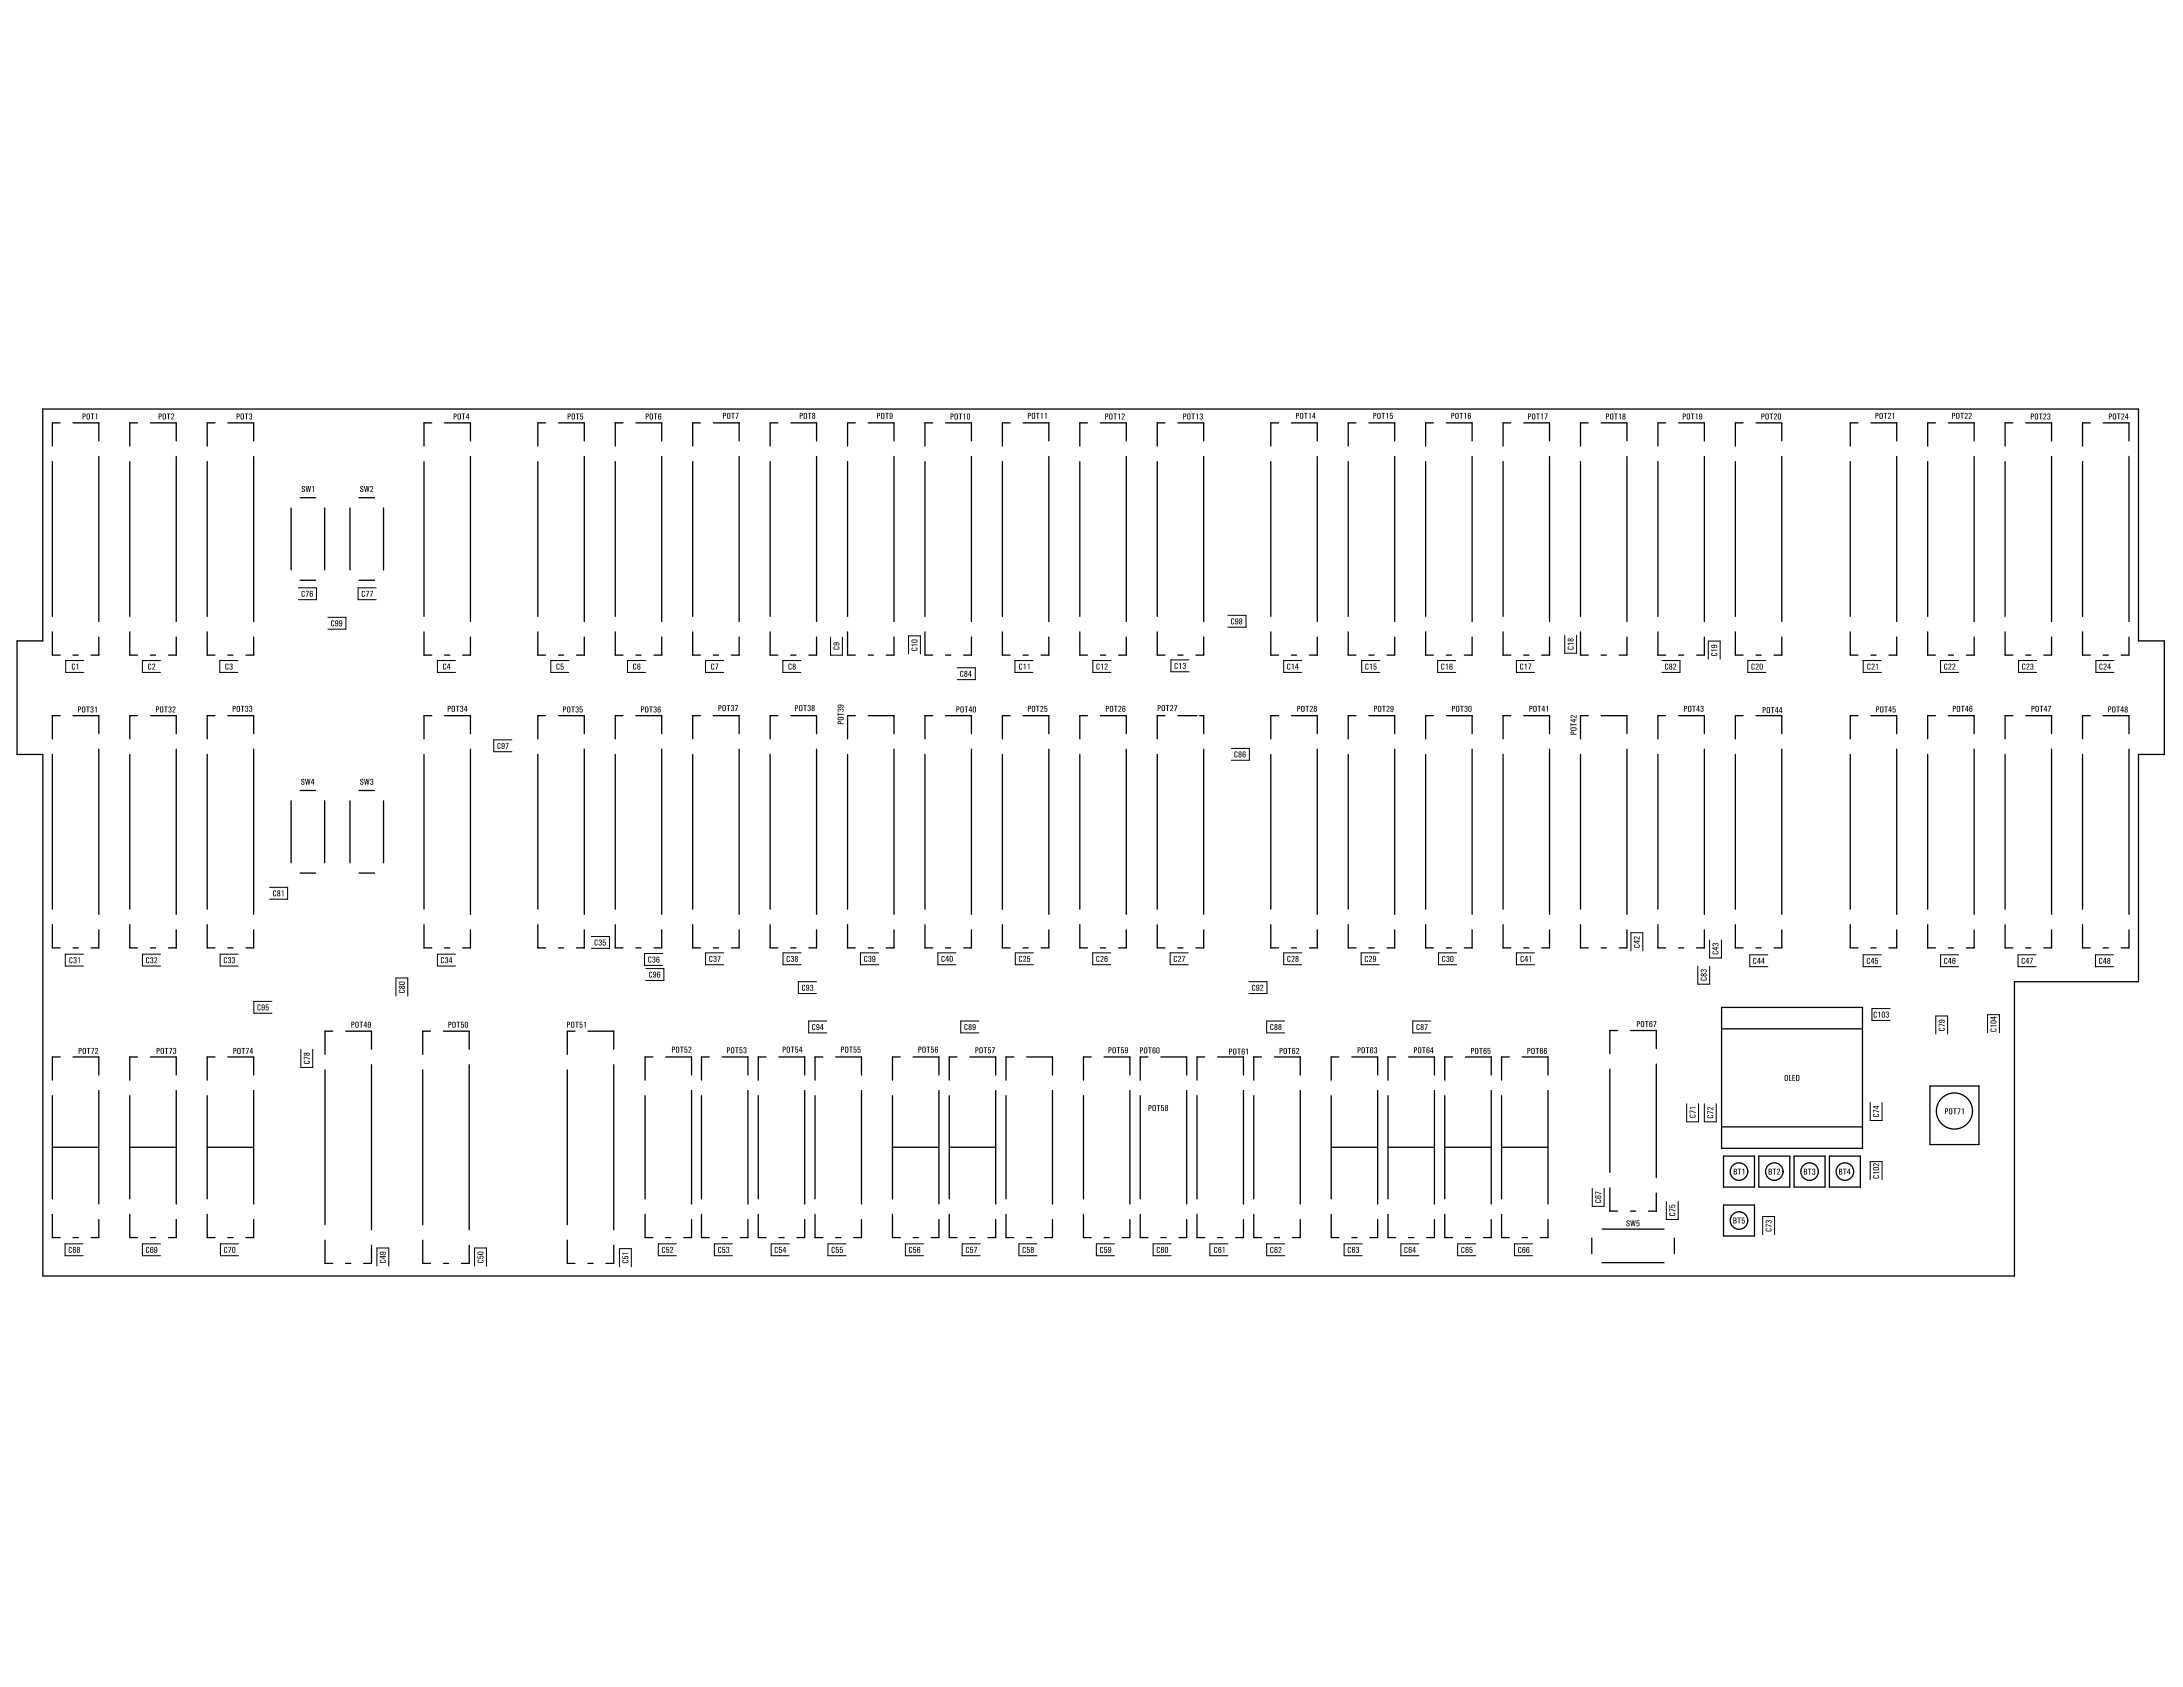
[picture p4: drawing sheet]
<svg xmlns="http://www.w3.org/2000/svg" width="279mm" height="216mm" viewBox="0 0 279 216" stroke-linecap="round" stroke-linejoin="round" font-family="sans-serif">
<g fill="none" stroke="#000" stroke-width=".17">
<path d="M5.5 52.3l268.2 .1v29.6h3.3v14.6h-3.3v29h-15.9v37.7h-252.3v-66.7h-3.3v-14.6h3.3zM6.7 59.1v19.8M7.7 54.1h-1v3M9.3 54.1h3.3v2.3M12.6 58.4v21.1M16.6 59.1v19.8M17.6 54.1h-1v3M19.3 54.1h3.3v2.3M22.6 58.4v21.1M26.5 59.1v19.8M27.5 54.1h-1v3M29.2 54.1h3.3v2.3"/>
<path d="M32.5 58.4v21.1M54.3 59.1v19.8M55.3 54.1h-1v3M56.9 54.1h3.3v2.3M60.2 58.4v21.1M68.8 59.1v19.8M69.8 54.1h-1v3M71.5 54.1h3.3v2.3M74.8 58.4v21.1M78.7 59.1v19.8M79.7 54.1h-1v3M81.4 54.1h3.3v2.3"/>
<path d="M84.7 58.4v21.1M88.7 59.1v19.8M89.6 54.1h-.9v3M91.3 54.1h3.3v2.3M94.6 58.4v21.1M98.6 59.1v19.8M99.6 54.1h-1v3M101.2 54.1h3.3v2.3M104.5 58.4v21.1M108.5 59.1v19.8M109.5 54.1h-1v3M111.1 54.1h3.3v2.3"/>
<path d="M114.4 58.4v21.1M118.4 59.1v19.8M119.4 54.1h-1v3M121 54.1h3.3v2.3M124.3 58.4v21.1M128.3 59.1v19.8M129.3 54.1h-1v3M130.9 54.1h3.3v2.3M134.2 58.4v21.1M138.2 59.1v19.8M139.2 54.1h-1v3M140.8 54.1h3.4v2.3"/>
<path d="M144.2 58.4v21.1M148.1 59.1v19.8M149.1 54.1h-1v3M150.8 54.1h3.3v2.3M154.1 58.4v21.1M162.6 59.1v19.8M163.6 54.1h-1v3M165.3 54.1h3.3v2.3M168.6 58.4v21.1M172.6 59.1v19.8M173.5 54.1h-.9v3M175.2 54.1h3.3v2.3"/>
<path d="M178.5 58.4v21.1M182.5 59.1v19.8M183.5 54.1h-1v3M185.1 54.1h3.3v2.3M188.4 58.4v21.1M192.4 59.1v19.8M193.4 54.1h-1v3M195 54.1h3.3v2.3M198.3 58.4v21.1M202.3 59.1v19.8M203.3 54.1h-1v3M204.9 54.1h3.3v2.3"/>
<path d="M208.2 58.4v21.1M212.2 59.1v19.8M213.2 54.1h-1v3M214.8 54.1h3.3v2.3M218.1 58.4v21.1M222.1 59.1v19.8M223.1 54.1h-1v3M224.7 54.1h3.4v2.3M228.1 58.4v21.1M236.8 59.1v19.8M237.8 54.1h-1v3M239.5 54.1h3.3v2.3"/>
<path d="M242.8 58.4v21.1M246.7 59.1v19.8M247.7 54.1h-1v3M249.4 54.1h3.3v2.3M252.7 58.4v21.1M256.6 59.1v19.8M257.6 54.1h-1v3M259.3 54.1h3.3v2.3M262.6 58.4v21.1M266.5 59.1v19.8M267.5 54.1h-1v3M269.2 54.1h3.3v2.3"/>
<path d="M272.5 58.4v21.1M37.3 65v7.9M38.4 74.3h2M38.4 63.7h2M41.6 65v7.9M44.8 65v7.9M46 74.3h1.9M46 63.7h1.9M49.1 65v7.9M6.7 80.9v2.9h1M6.7 96.5v19.9M7.7 91.6h-1v3"/>
<path d="M9.3 83.8h.7M9.3 91.6h3.3v2.3M12.6 81.5v2.3h-.9M12.6 95.9v21.1M16.6 80.9v2.9h1M16.6 96.5v19.9M17.6 91.6h-1v3M19.3 83.8h.6M19.3 91.6h3.3v2.3M22.6 81.5v2.3h-1M22.6 95.9v21.1M26.5 80.9v2.9h1"/>
<path d="M26.5 96.5v19.9M27.5 91.6h-1v3M29.2 83.8h.6M29.2 91.6h3.3v2.3M32.5 81.5v2.3h-1M32.5 95.9v21.1M54.3 80.9v2.9h1M54.3 96.5v19.9M55.3 91.6h-1v3M56.9 83.8h.7M56.9 91.6h3.3v2.3M60.2 81.5v2.3h-1"/>
<path d="M60.2 95.9v21.1M68.8 80.9v2.9h1M68.8 96.5v19.9M69.8 91.6h-1v3M71.5 83.8h.6M71.5 91.6h3.3v2.3M74.8 81.5v2.3h-1M74.8 95.9v21.1M78.7 80.9v2.9h1M78.7 96.5v19.9M79.7 91.6h-1v3M81.4 83.8h.7"/>
<path d="M81.4 91.6h3.3v2.3M84.7 81.5v2.3h-1M84.7 95.9v21.1M88.7 80.9v2.9h.9M88.7 96.5v19.9M89.6 91.6h-.9v3M91.3 83.8h.7M91.3 91.6h3.3v2.3M94.6 81.5v2.3h-1M94.6 95.9v21.1M98.6 80.9v2.9h1M98.6 96.5v19.9"/>
<path d="M99.6 91.6h-1v3M101.2 83.8h.7M101.2 91.6h3.3v2.3M104.5 81.5v2.3h-1M104.5 95.9v21.1M108.5 80.9v2.9h1M108.5 96.5v19.9M109.5 91.6h-1v3M111.1 83.8h.7M111.1 91.6h3.3v2.3M114.4 81.5v2.3h-1M114.4 95.9v21.1"/>
<path d="M118.4 80.9v2.9h1M118.4 96.5v19.9M119.4 91.6h-1v3M121 83.8h.7M121 91.6h3.3v2.3M124.3 81.5v2.3h-1M124.3 95.9v21.1M128.3 80.9v2.9h1M128.3 96.5v19.9M129.3 91.6h-1v3M130.9 83.8h.7M130.9 91.6h3.3v2.3"/>
<path d="M134.2 81.5v2.3h-.9M134.2 95.9v21.1M138.2 80.9v2.9h1M138.2 96.5v19.9M139.2 91.6h-1v3M140.8 83.8h.7M140.8 91.6h3.4v2.3M144.2 81.5v2.3h-1M144.2 95.9v21.1M148.1 80.9v2.9h1M148.1 96.5v19.9M149.1 91.6h-1v3"/>
<path d="M150.8 83.8h.6M150.8 91.6h3.3v2.3M154.1 81.5v2.3h-1M154.1 95.9v21.1M162.6 80.9v2.9h1M162.6 96.5v19.9M163.6 91.6h-1v3M165.3 83.8h.7M165.3 91.6h3.3v2.3M168.6 81.5v2.3h-1M168.6 95.9v21.1M172.6 80.9v2.9h.9"/>
<path d="M172.6 96.5v19.9M173.5 91.6h-.9v3M175.2 83.8h.7M175.2 91.6h3.3v2.3M178.5 81.5v2.3h-1M178.5 95.9v21.1M182.5 80.9v2.9h1M182.5 96.5v19.9M183.5 91.6h-1v3M185.1 83.8h.7M185.1 91.6h3.3v2.3M188.4 81.5v2.3h-1"/>
<path d="M188.4 95.9v21.1M192.4 80.9v2.9h1M192.4 96.5v19.9M193.4 91.6h-1v3M195 83.8h.7M195 91.6h3.3v2.3M198.3 81.5v2.3h-1M198.3 95.9v21.1M202.3 80.9v2.9h1M202.3 96.5v19.9M203.3 91.6h-1v3M204.9 83.8h.7"/>
<path d="M204.9 91.6h3.3v2.3M208.2 81.5v2.3h-1M208.2 95.9v21.1M212.2 80.9v2.9h1M212.2 96.5v19.9M213.2 91.6h-1v3M214.8 83.8h.7M214.8 91.6h3.3v2.3M218.1 81.5v2.3h-.9M218.1 95.9v21.1M222.1 80.9v2.9h1M222.1 96.5v19.9"/>
<path d="M223.1 91.6h-1v3M224.7 83.8h.7M224.7 91.6h3.4v2.3M228.1 81.5v2.3h-1M228.1 95.9v21.1M236.8 80.9v2.9h1M236.8 96.5v19.9M237.8 91.6h-1v3M239.5 83.8h.6M239.5 91.6h3.3v2.3M242.8 81.5v2.3h-1M242.8 95.9v21.1"/>
<path d="M246.7 80.9v2.9h1M246.7 96.5v19.9M247.7 91.6h-1v3M249.4 83.8h.6M249.4 91.6h3.3v2.3M252.7 81.5v2.3h-1M252.7 95.9v21.1M256.6 80.9v2.9h1M256.6 96.5v19.9M257.6 91.6h-1v3M259.3 83.8h.6M259.3 91.6h3.3v2.3"/>
<path d="M262.6 81.5v2.3h-1M262.6 95.9v21.1M266.5 80.9v2.9h1M266.5 96.5v19.9M267.5 91.6h-1v3M269.2 83.8h.6M269.2 91.6h3.3v2.3M272.5 81.5v2.3h-1M272.5 95.9v21.1M6.7 118.3v3h1M12.6 119v2.3h-.9M16.6 118.3v3h1"/>
<path d="M22.6 119v2.3h-1M26.5 118.3v3h1M32.5 119v2.3h-1M37.3 102.5v7.9M38.4 111.7h2M38.4 101.2h2M41.6 102.5v7.9M44.8 102.5v7.9M46 111.7h1.9M46 101.2h1.9M49.1 102.5v7.9M54.3 118.3v3h1"/>
<path d="M60.2 119v2.3h-1M68.8 118.3v3h1M74.8 119v2.3h-1M78.7 118.3v3h1M84.7 119v2.3h-1M88.7 118.3v3h.9M94.6 119v2.3h-1M98.6 118.3v3h1M104.5 119v2.3h-1M108.5 118.3v3h1M114.4 119v2.3h-1M118.4 118.3v3h1"/>
<path d="M124.3 119v2.3h-1M128.3 118.3v3h1M134.2 119v2.3h-.9M138.2 118.3v3h1M144.2 119v2.3h-1M148.1 118.3v3h1M154.1 119v2.3h-1M162.6 118.3v3h1M168.6 119v2.3h-1M172.6 118.3v3h.9M178.5 119v2.3h-1M182.5 118.3v3h1"/>
<path d="M188.4 119v2.3h-1M192.4 118.3v3h1M198.3 119v2.3h-1M202.3 118.3v3h1M208.2 119v2.3h-1M212.2 118.3v3h1M218.1 119v2.3h-.9M222.1 118.3v3h1M228.1 119v2.3h-1M236.8 118.3v3h1M242.8 119v2.3h-1M246.7 118.3v3h1"/>
<path d="M252.7 119v2.3h-1M256.6 118.3v3h1M262.6 119v2.3h-1M266.5 118.3v3h1M272.5 119v2.3h-1M7.7 135.3h-1v2.9M9.3 121.3h.7M9.3 135.3h3.3v2.3M12.6 139.6v14.5M17.6 135.3h-1v2.9M19.3 121.3h.6M19.3 135.3h3.3v2.3"/>
<path d="M22.6 139.6v14.5M27.5 135.3h-1v2.9M29.2 121.3h.6M29.2 135.3h3.3v2.3M32.5 139.6v14.5M41.6 136.9v19.8M42.6 132h-1v2.9M44.2 132h3.3v2.3M47.5 136.3v21.1M54.1 136.9v19.8M55.1 132h-1v2.9M56.8 132h3.3v2.3"/>
<path d="M56.9 121.3h.7M60.1 136.3v21.1M71.5 121.3h.6M72.6 136.9v19.8M73.6 132h-1v2.9M75.2 132h3.4v2.3M78.6 136.3v21.1M81.4 121.3h.7M83.6 135.3h-1v2.9M85.2 135.3h3.3v2.3M88.5 139.6v14.5M90.8 135.3h-1v2.9"/>
<path d="M91.3 121.3h.7M92.4 135.3h3.3v2.3M95.7 139.6v14.5M98 135.3h-1v2.9M99.7 135.3h3.3v2.3M101.2 121.3h.7M103 139.6v14.5M105.3 135.3h-1v2.9M107 135.3h3.3v2.3M110.3 139.6v14.5M111.1 121.3h.7M115.2 135.3h-1v2.9"/>
<path d="M116.9 135.3h3.3v2.3M120.2 139.6v14.5M121 121.3h.7M122.5 135.3h-1v2.9M124.1 135.3h3.3v2.3M127.4 139.6v14.5M129.8 135.3h-1v2.9M130.9 121.3h.7M131.4 135.3h3.3v2.3M134.7 139.6v14.5M139.7 135.3h-1v2.9M140.8 121.3h.7"/>
<path d="M141.3 135.3h3.3v2.3M144.6 139.6v14.5M146.9 135.3h-1v2.9M148.6 135.3h3.3v2.3M150.8 121.3h.6M151.9 139.6v14.5M154.2 135.3h-1v2.9M155.8 135.3h3.3v2.3M159.1 139.6v14.5M161.5 135.3h-1v2.9M163.1 135.3h3.3v2.3M165.3 121.3h.7"/>
<path d="M166.4 139.6v14.5M171.4 135.3h-1v2.9M173 135.3h3.3v2.3M175.2 121.3h.7M176.3 139.6v14.5M178.6 135.3h-1v2.9M180.3 135.3h3.3v2.3M183.6 139.6v14.5M185.1 121.3h.7M185.9 135.3h-1v2.9M187.6 135.3h3.3v2.3M190.9 139.6v14.5"/>
<path d="M193.2 135.3h-1v2.9M194.8 135.3h3.3v2.3M195 121.3h.7M198.1 139.6v14.5M204.9 121.3h.7M206 136.8v13.2M207 131.9h-1v3M208.7 131.9h3.3v2.3M212 136.2v14.5M214.8 121.3h.7M220.3 128.9h18.1v18.1h-18.1zM220.3 131.7h18.1"/>
<path d="M224.7 121.3h.7M239.5 121.3h.6M249.4 121.3h.6M259.3 121.3h.6M269.2 121.3h.6M6.7 155.4v3h1M6.7 140.2v13.2M6.7 146.8h5.9M9.3 158.4h.7M12.6 156.1v2.3h-.9M16.6 155.4v3h1M16.6 140.2v13.2"/>
<path d="M16.6 146.8h5.9M19.3 158.4h.6M22.6 156.1v2.3h-1M26.5 146.8h5.9M26.5 155.4v3h1M26.5 140.2v13.2M29.2 158.4h.6M32.5 156.1v2.3h-1M41.6 158.7v3h1M47.5 159.4v2.3h-.9M54.1 158.7v3h1M60.1 159.4v2.3h-1"/>
<path d="M72.6 158.7v3h1M78.6 159.4v2.3h-1M82.6 155.4v3h1M82.6 140.2v13.2M85.2 158.4h.7M88.5 156.1v2.3h-1M89.8 155.4v3h1M89.8 140.2v13.2M92.4 158.4h.7M95.7 156.1v2.3h-1M97 155.4v3h1M97 140.2v13.2"/>
<path d="M99.7 158.4h.7M103 156.1v2.3h-1M104.3 155.4v3h1M104.3 140.2v13.2M107 158.4h.6M110.3 156.1v2.3h-1M114.2 146.8h5.9M114.2 155.4v3h1M114.2 140.2v13.2M116.9 158.4h.6M120.2 156.1v2.3h-1M121.5 155.4v3h1"/>
<path d="M121.5 140.2v13.2M121.6 146.8h5.8M124.1 158.4h.7M127.4 156.1v2.3h-1M128.8 155.4v3h1M128.8 140.2v13.2M131.4 158.4h.7M134.7 156.1v2.3h-1M138.7 155.4v3h1M138.7 140.2v13.2M141.3 158.4h.7M144.6 156.1v2.3h-1"/>
<path d="M145.9 155.4v3h1M145.9 140.2v13.2M148.6 158.4h.6M151.9 156.1v2.3h-1M153.2 155.4v3h1M153.2 140.2v13.2M155.8 158.4h.7M159.1 156.1v2.3h-.9M160.5 155.4v3h1M160.5 140.2v13.2M163.1 158.4h.7M166.4 156.1v2.3h-1"/>
<path d="M170.4 155.4v3h1M170.4 140.2v13.2M170.4 146.8h5.9M173 158.4h.7M176.3 156.1v2.3h-1M177.6 155.4v3h1M177.6 140.2v13.2M177.7 146.8h5.9M180.3 158.4h.7M183.6 156.1v2.3h-1M184.9 155.4v3h1M184.9 140.2v13.2"/>
<path d="M185 146.8h5.9M187.6 158.4h.6M190.9 156.1v2.3h-1M192.2 155.4v3h1M192.2 140.2v13.2M192.2 146.8h5.9M194.8 158.4h.7M198.1 156.1v2.3h-1M203.7 158.5v1.9M205.1 157.3h7.9M206 152v3h1M208.7 155h.6"/>
<path d="M212 152.7v2.3h-1M214.3 158.5v1.9M220.3 144.2h18.1M220.6 148h4v3.9h-4zM220.6 154.2h4v4h-4zM225.1 148h4v3.9h-4zM229.6 148h4v3.9h-4zM234.1 148h4v3.9h-4zM44.2 161.7h.7M56.8 161.7h.6M75.2 161.7h.7M205.1 161.6h7.9"/>
<circle cx="222.6" cy="156.2" r="1.12"/>
<circle cx="222.6" cy="149.9" r="1.12"/>
<circle cx="227.1" cy="149.9" r="1.12"/>
<circle cx="231.6" cy="149.9" r="1.12"/>
<circle cx="236.1" cy="149.9" r="1.12"/>
<circle cx="250.1" cy="142.2" r="2.31"/>
</g>
<g fill="none" stroke="#000" stroke-width=".13">
<path d="M38.2 75.2h2.3v1.5h-2.3M42 79h2.3v1.5h-2.3M48.1 75.2h-2.3v1.5h2.3M157.2 78.7h2.3v1.6h-2.3M10.7 84.5h-2.3v1.6h2.3M20.5 84.5h-2.3v1.6h2.3M30.4 84.5h-2.3v1.6h2.3M58.3 84.5h-2.3v1.6h2.3M65.5 94.7h-2.3v1.5h2.3M72.8 84.5h-2.3v1.6h2.3M82.6 84.5h-2.3v1.6h2.3M92.6 84.5h-2.3v1.6h2.3"/>
<path d="M102.5 84.5h-2.3v1.6h2.3M106.3 81.5v2.3h1.5v-2.3M116.3 83.7v-2.3h1.5v2.3M122.5 85.5h2.3v1.5h-2.3M132.2 84.5h-2.3v1.6h2.3M142.2 84.5h-2.3v1.6h2.3M152.2 84.5h-2.3v1.5h2.3M157.6 95.8h2.3v1.5h-2.3M166.6 84.5h-2.3v1.6h2.3M176.6 84.5h-2.3v1.6h2.3M186.3 84.5h-2.3v1.6h2.3M196.4 84.5h-2.3v1.6h2.3"/>
<path d="M200.3 81.3v2.3h1.5v-2.3M212.7 84.5h2.3v1.6h-2.3M218.6 84.4v-2.4h1.6v2.4M226 84.5h-2.3v1.6h2.3M240.8 84.5h-2.3v1.6h2.3M250.7 84.5h-2.3v1.6h2.3M260.7 84.5h-2.3v1.6h2.3M270.6 84.5h-2.3v1.6h2.3M34.5 113.6h2.3v1.5h-2.3M75.7 119.8h2.3v1.6h-2.3M10.7 122.1h-2.3v1.5h2.3M20.5 122.1h-2.3v1.5h2.3"/>
<path d="M30.5 122.1h-2.3v1.5h2.3M34.8 128.2h-2.3v1.5h2.3M38.5 134.3v2.3h1.5v-2.3M50.7 127.5v-2.3h1.5v2.3M58.3 122.1h-2.3v1.5h2.3M82.7 124h2.3v1.5h-2.3M84.8 122h-2.3v1.5h2.3M92.6 121.9h-2.3v1.6h2.3M102.5 121.9h-2.3v1.6h2.3M104.5 125.6h-2.3v1.6h2.3M105.8 130.7h-2.3v1.5h2.3M112.4 121.9h-2.3v1.6h2.3"/>
<path d="M122.3 121.9h-2.3v1.6h2.3M125.3 130.7h-2.3v1.5h2.3M132.3 121.9h-2.4v1.6h2.4M142.2 121.9h-2.3v1.6h2.3M152.1 121.9h-2.3v1.6h2.3M159.8 125.6h2.4v1.6h-2.4M164.4 130.7h-2.3v1.5h2.3M166.6 121.9h-2.3v1.6h2.3M176.5 121.9h-2.3v1.6h2.3M183.1 130.7h-2.3v1.5h2.3M186.4 121.9h-2.3v1.6h2.3M196.4 121.9h-2.3v1.6h2.3"/>
<path d="M208.7 121.7v-2.3h1.6v2.3M217.3 123.6v2.4h1.5v-2.4M218.8 120.3v2.3h1.5v-2.3M226.3 122.2h-2.3v1.5h2.3M240.8 122.2h-2.3v1.5h2.3M241.9 129.1h-2.3v1.5h2.3M247.8 132.3v-2.3h1.5v2.3M250.7 122.2h-2.3v1.5h2.3M254.4 132.2v-2.3h1.5v2.3M260.6 122.2h-2.3v1.5h2.3M270.5 122.2h-2.3v1.5h2.3M10.6 159.2h-2.3v1.5h2.3"/>
<path d="M20.5 159.2h-2.3v1.5h2.3M30.5 159.2h-2.3v1.5h2.3M86.6 159.2h-2.3v1.5h2.3M93.7 159.2h-2.3v1.5h2.3M101 159.2h-2.3v1.5h2.3M108.3 159.2h-2.3v1.5h2.3M118.2 159.2h-2.3v1.5h2.3M125.5 159.2h-2.4v1.5h2.4M132.7 159.2h-2.3v1.5h2.3M142.6 159.2h-2.3v1.5h2.3M149.9 159.2h-2.3v1.5h2.3M157.2 159.2h-2.3v1.5h2.3"/>
<path d="M164.4 159.2h-2.3v1.5h2.3M174.3 159.2h-2.3v1.5h2.3M181.6 159.2h-2.3v1.5h2.3M188.9 159.2h-2.3v1.5h2.3M196.1 159.2h-2.3v1.5h2.3M203.8 152.1v2.3h1.5v-2.3M213.3 153.8v2.3h1.5v-2.3M215.9 141.3v2.3h1.5v-2.3M218.1 141.3v2.3h1.6v-2.3M225.6 158v-2.3h1.5v2.3M239.4 141.1v2.3h1.5v-2.3M239.4 151v-2.3h1.5v2.3"/>
<path d="M48.2 162v-2.3h1.6v2.3M60.7 162v-2.3h1.6v2.3M79.3 162.1v-2.3h1.5v2.3"/>
</g>
<path d="M247 139h6.3v7.5h-6.3z" fill="none" stroke="#000" stroke-width=".16"/>
<g fill="#000">
<path d="M11.6 52.9h.5v.1h-.2v.7h-.1v-.7h-.2zM12.2 53l.2-.1v.8h-.1v-.7l-.1 .1zM21.3 52.9h.5v.1h-.2v.7h-.1v-.7h-.2zM21.9 53l.3-.1 .1 .1v.2l-.3 .4h.3v.1h-.4l.3-.5-.1-.2-.2 .1zM31.3 52.9h.5v.1h-.2v.7h-.1v-.7h-.2zM31.9 53l.3-.1 .1 .1-.1 .3 .1 .1v.2l-.2 .1-.2-.1v-.1l.1 .1 .2-.1v-.1l-.1-.1 .1-.3h-.2v.1h-.1zM59.1 52.9h.5v.1h-.2v.7h-.1v-.7h-.2zM73.7 52.9h.5v.1h-.2v.7h-.1v-.7h-.2zM74.3 52.9h.3v.1h-.2v.3l.2-.1v.5l-.3-.1v-.1l.1 .1h.1v-.3l-.2 .1zM83.7 52.9h.4v.1h-.1v.7h-.1v-.7h-.2zM93.6 52.8h.4v.1h-.1v.7h-.1v-.7h-.2zM94.2 52.8h.3l-.2 .8h-.1l.2-.7h-.2z"/>
<path d="M103.4 52.8h.5v.1h-.2v.7h-.1v-.7h-.2zM113.3 52.8h.5v.1h-.2v.7h-.1v-.7h-.2zM122.7 52.9h.5v.1h-.2v.7h-.1v-.7h-.2zM123.3 53l.2-.1v.8h-.1v-.7l-.1 .1zM132.6 52.8h.5v.1h-.2v.7h-.1v-.7h-.2zM133.2 52.9l.2-.1v.8h-.1v-.6h-.1zM133.7 52.9l.2-.1v.8h-.1v-.6h-.1zM142.5 52.9h.5v.1h-.2v.7h-.1v-.7h-.2zM143.1 53l.2-.1v.8h-.1v-.7l-.1 .1zM143.6 53l.2-.1 .1 .1v.3l-.2 .3h.3v.1h-.4l.3-.6-.1-.1-.2 .1zM152.5 52.9h.4v.1h-.1v.7h-.2v-.7h-.1zM153.1 53l.2-.1v.8h-.1v-.7l-.1 .1z"/>
<path d="M153.6 53l.2-.1 .1 .1-.1 .3 .1 .1-.1 .3h-.1l-.2-.1v-.1h.1l.1 .1 .1-.1v-.1l-.1-.1 .1-.2-.1-.1-.1 .1zM166.9 52.8h.5v.1h-.2v.7h-.1v-.7h-.2zM167.6 52.9l.1-.1v.8h-.1v-.6h-.1zM176.8 52.8h.5v.1h-.2v.7h-.1v-.7h-.2zM177.5 52.9l.1-.1v.8h-.1v-.6h-.1zM177.9 52.8h.4v.1h-.3v.3l.2-.1 .1 .1-.1 .4h-.2l-.1-.1v-.1l.1 .1 .2-.1v-.2l-.3 .1zM186.8 52.8h.5v.1h-.2v.7h-.1v-.7h-.2zM187.4 52.9l.2-.1v.8h-.1v-.6h-.1zM196.6 52.9h.5v.1h-.2v.7h-.1v-.7h-.2zM197.3 53l.1-.1v.8h-.1v-.7l-.1 .1zM197.7 52.9h.4l-.3 .8h-.1l.3-.7h-.3zM206.6 52.9h.5v.1h-.2v.7h-.1v-.7h-.2z"/>
<path d="M207.2 53l.2-.1v.8h-.1v-.7l-.1 .1zM216.4 52.9h.5v.1h-.2v.7h-.1v-.7h-.2zM217 53l.2-.1v.8h-.1v-.7l-.1 .1zM226.5 52.9h.4v.1h-.1v.7h-.1v-.7h-.2zM227.1 53h.3v.2l-.3 .4h.3v.1h-.4l.3-.5v-.2l-.3 .1zM241.1 52.8h.4v.1h-.1v.7h-.2v-.7h-.1zM241.7 52.9h.3v.2l-.3 .4h.3v.1h-.4l.3-.5v-.2l-.3 .1zM242.2 52.9l.2-.1v.8h-.1v-.6h-.1zM250.9 52.8h.5v.1h-.2v.7h-.1v-.7h-.2zM251.5 52.9l.2-.1 .1 .1v.2l-.2 .4h.3v.1h-.4l.2-.5v-.2l-.2 .1zM252 52.9l.2-.1 .1 .1v.3l-.2 .3h.3v.1h-.4l.3-.5-.1-.2-.2 .1zM261 52.9h.4v.1h-.1v.7h-.2v-.7h-.1z"/>
<path d="M261.6 53l.2-.1 .1 .1v.2l-.3 .4h.3v.1h-.4l.3-.5v-.2l-.3 .1zM262.1 53l.2-.1 .1 .1-.1 .3h.1v.2l-.1 .2h-.2l-.1-.2h.1l.1 .1h.1v-.2l-.1-.2h.1v-.1l-.1-.1-.2 .1zM271 52.9h.4v.1h-.2v.7h-.1v-.7h-.1zM271.5 53h.4v.2l-.3 .4h.3v.1h-.4l.3-.5v-.2l-.3 .1zM38.6 62.3l.1-.1 .3 .1v.1h-.1v-.1h-.2v.2l.3 .2v.2l-.1 .1-.3-.1v-.2h.1l.1 .2 .1-.1v-.1l-.3-.2zM38.6 75.7l.3-.1 .1 .1v.1h-.1v-.1l-.2 .1v.5h.1l.1-.2h.1l-.1 .3h-.2l-.1-.1zM39.1 75.6h.4l-.2 .8h-.1l.2-.7h-.3zM39.1 62.2h.1l.1 .6 .1-.6h.1l.1 .6 .1-.6h.1l-.1 .8h-.1l-.1-.7-.1 .7h-.2zM40 62.3l.2-.1v.8h-.1v-.7l-.1 .1zM42.4 79.4h.3l.1 .1v.1h-.1l-.1-.1h-.1v.5l.1 .1 .1-.2h.1v.2l-.2 .1-.2-.2zM46.1 62.3l.1-.1 .3 .1v.1h-.1v-.1h-.2v.2l.3 .2v.2l-.1 .1-.3-.1v-.2h.1v.2l.2-.1v-.1l-.3-.2zM46.3 75.7l.3-.1 .1 .1v.1h-.1v-.1l-.2 .1v.5h.1l.1-.2h.1l-.1 .3h-.2l-.1-.1z"/>
<path d="M46.6 62.2h.1l.1 .6 .1-.6h.1l.1 .6 .1-.6h.1l-.1 .8h-.2v-.7l-.1 .7h-.2zM46.8 75.6h.4l-.2 .8h-.1l.2-.7h-.3zM47.4 75.6h.3l-.2 .8h-.1l.2-.7h-.2zM47.4 62.3l.3-.1v.4l-.2 .3h.3v.1h-.4l.3-.6-.1-.1-.2 .1zM157.6 79.2l.3-.1 .1 .2v.1h-.1l-.1-.2-.1 .1v.5h.1l.1-.1h.1l-.1 .2h-.2l-.1-.1zM9.2 85l.3-.1 .1 .1v.1h-.1v-.1l-.2 .1v.5h.1l.1-.2h.1l-.1 .3h-.2l-.1-.1zM9.8 85l.2-.1v.8h-.1v-.7l-.1 .1zM11 90.4h.5v.1h-.2v.7h-.1v-.7h-.2zM11.6 90.5l.2-.1 .2 .1-.1 .3h.1v.3l-.1 .1-.3-.1v-.1l.1 .1 .2-.1v-.1l-.2-.1 .2-.3h-.2v.1h-.1zM12.1 90.5l.3-.1v.8h-.1v-.7l-.2 .1zM19 85l.2-.1 .1 .1v.1h-.1v-.1l-.2 .1v.5h.2v-.2h.1v.3h-.2l-.2-.1zM19.5 85l.3-.1 .1 .1-.1 .3-.2 .3h.3v.1h-.4l.3-.5-.1-.2-.2 .1z"/>
<path d="M21 90.4h.5v.1h-.2v.7h-.1v-.7h-.2zM21.6 90.5l.2-.1 .1 .1-.1 .3h.1v.3v.1l-.3-.1v-.1l.1 .1 .2-.1-.1-.1-.1-.1 .1-.3h-.1v.1h-.1zM22.1 90.4h.3l.1 .1-.1 .3-.2 .3h.3v.1h-.4l.3-.6-.1-.1-.2 .1zM28.9 85l.2-.1 .1 .1v.1h-.1v-.1l-.2 .1v.5h.2v-.2h.1v.3h-.2l-.2-.1zM29.4 85l.3-.1 .1 .1v.2l-.1 .1 .1 .1v.2l-.2 .1-.2-.1v-.1h.1v.1h.2v-.2l-.2-.1 .2-.3h-.2v.1h-.1zM30.8 90.3h.5v.1h-.2v.7h-.1v-.7h-.2zM31.4 90.4l.2-.1 .2 .1-.1 .3 .1 .1v.2l-.2 .1-.2-.1v-.1l.1 .1 .2-.1v-.1l-.2-.1 .2-.3h-.2v.1h-.1zM31.9 90.4l.3-.1 .1 .1-.1 .3 .1 .1-.1 .3h-.2l-.1-.1v-.1h.1v.1l.2-.1v-.1l-.1-.1 .1-.2-.2-.1-.1 .1zM38.6 99.7h.1h.2l.1 .2h-.1l-.1-.1h-.1v.1l.3 .2-.1 .3h-.1l-.3-.1v-.1h.1l.1 .2 .2-.1v-.1l-.3-.2zM46.1 99.7h.1h.3v.2h-.1v-.1h-.2v.1l.3 .2v.3h-.1l-.3-.1v-.1h.1v.2l.2-.1v-.1l-.3-.2zM47.4 99.7h.3l.1 .1v.1l-.1 .1 .1 .1v.2l-.2 .1h-.2v-.1l.1-.1v.2l.2-.1v-.2h-.2l.2-.3h-.2v.1h-.1zM56.8 85l.2-.1 .1 .1v.1h-.1v-.1l-.2 .1v.5h.1l.1-.2h.1l-.1 .3h-.2l-.1-.1z"/>
<path d="M58.3 90.3h.5v.1h-.2v.7h-.1v-.7h-.2zM58.9 90.4l.3-.1 .1 .1-.1 .3 .1 .1v.2l-.1 .1-.3-.1v-.1l.1 .1 .2-.1v-.1l-.1-.1 .1-.3h-.2v.1h-.1zM63.7 95.1h.2l.2 .1v.1h-.1l-.1-.1h-.1v.5l.1 .1 .1-.2h.1l-.1 .2h-.2l-.1-.1zM64.7 95.1h.4l-.2 .7h-.1l.2-.6h-.3zM71.3 85l.2-.1 .1 .1v.1h-.1v-.1l-.2 .1v.5h.2v-.2h.1l-.1 .3h-.2l-.1-.1zM71.8 84.9h.3v.1h-.2v.3v-.1l.2 .1v.4l-.3-.1v-.1l.1 .1 .1-.1v-.2l-.2 .1zM73.1 90.4h.5v.1h-.2v.7h-.1v-.7h-.2zM73.7 90.4h.2l.2 .1-.1 .3h.1v.3l-.2 .1-.2-.1v-.1l.1 .1 .2-.1v-.1l-.2-.1 .2-.3h-.2v.1h-.1zM74.2 90.4h.4v.1h-.3v.2h.2l.1 .1-.1 .4h-.2l-.1-.1v-.1l.1 .1 .2-.1v-.2l-.3 .1zM81.1 85l.2-.1 .1 .1v.1h-.1v-.1l-.2 .1v.5h.2v-.2h.1v.3h-.2l-.2-.1zM83.1 90.4h.4v.1h-.1v.7h-.1v-.7h-.2zM83.7 90.5l.2-.1 .1 .1-.1 .3h.1v.3v.1l-.3-.1-.1-.1 .2 .1 .2-.1-.1-.1-.1-.1 .1-.3h-.1v.1h-.2z"/>
<path d="M91.1 85l.2-.1 .1 .1v.1h-.1v-.1l-.2 .1v.5h.2v-.2h.1l-.1 .3h-.1l-.2-.1zM91.6 84.9h.3l-.2 .8h-.1l.3-.7h-.3zM93 90.2h.4v.1h-.1v.7h-.1v-.7h-.2zM93.6 90.3l.2-.1 .1 .1-.1 .3 .1 .1v.2v.1l-.3-.1-.1-.1 .2 .1 .2-.1-.1-.1-.1-.1 .1-.2-.1-.1v.2h-.2zM94.1 90.2h.4l-.3 .8h-.1l.3-.7h-.3zM100.9 85l.3-.1 .1 .1v.1h-.1v-.1l-.2 .1v.5h.2v-.2h.1l-.1 .3h-.1l-.2-.1zM102.8 90.2h.5v.1h-.2v.7h-.1v-.7h-.2zM103.4 90.3l.2-.1 .2 .1-.1 .3 .1 .1v.2l-.1 .1-.3-.1v-.1l.1 .1 .2-.1v-.1l-.2-.1 .2-.2-.2-.1v.2h-.1zM106.7 82.8l.2-.1v.1l-.1 .1v.1h.5l.1-.1-.2-.1v-.1h.2v.3l-.1 .1h-.5l-.1-.1zM107.2 90.7h.3l.1 .1v-.1h.3l.1 .3-.2 .1 .1-.2-.1-.1-.3 .1-.1-.1-.1 .1 .1 .1v.1h-.1l-.1-.1zM107.2 91.2h.1v.2h.7v.1h-.7v.1h-.1zM116.7 82.9h.2v.1h-.2l.1 .2h.5v-.2h-.1v-.1h.1l.1 .2-.1 .2h-.5l-.1-.1z"/>
<path d="M116.7 82.5h.7v.1h-.6v.1zM122.9 85.9h.3l.1 .1v.1h-.1v-.2l-.2 .1v.5h.1l.1-.1h.1v.1l-.1 .1-.3-.1zM123.5 90.4h.4v.1h-.2v.7h-.1v-.7h-.1zM130.5 85l.2-.1 .1 .1v.1h-.1v-.1l-.2 .1v.5h.2v-.2h.1v.3h-.2l-.2-.1zM131 85l.2-.1v.8h-.1v-.7l-.1 .1zM131.5 85l.2-.1v.8v-.7l-.2 .1zM132.6 90.3h.5v.1h-.2v.7h-.1v-.7h-.2zM133.2 90.4l.2-.1 .1 .1v.2l-.2 .4h.3v.1h-.4l.2-.5v-.2l-.2 .1zM133.7 90.3h.3v.1h-.2v.3l.1-.1 .1 .1v.4h-.2l-.1-.1v-.1l.1 .1 .2-.1-.1-.2-.2 .1zM140.4 85l.2-.1 .1 .1v.1h-.1v-.1l-.2 .1v.5h.2v-.2h.1v.3h-.2l-.2-.1zM140.9 85l.2-.1v.8h-.1v-.7l-.1 .1zM141.4 85l.2-.1 .2 .1-.1 .2-.2 .4h.3v.1h-.4l.3-.5-.1-.2-.2 .1z"/>
<path d="M142.6 90.3h.4v.1h-.1v.7h-.2v-.7h-.1zM143.2 90.4l.2-.1 .1 .1v.2l-.3 .4h.3v.1h-.4l.3-.5v-.2l-.3 .1zM149.2 90.2h.5v.1h-.2v.7h-.1v-.7h-.2zM149.8 90.3l.2-.1 .1 .1v.2l-.2 .4h.3v.1h-.4l.2-.5v-.2l-.2 .1zM150.3 90.2h.4l-.3 .8h-.1l.3-.7h-.3zM150.4 84.9l.2-.1 .1 .2v.1h-.1v-.2l-.2 .1v.5h.2v-.1h.1v.1l-.1 .1-.3-.1zM150.9 84.9l.2-.1v.8h-.1v-.6h-.1zM151.4 84.9l.2-.1 .2 .1v.2l-.1 .1 .1 .1v.2l-.2 .1-.2-.1v-.1l.1 .1 .2-.1v-.1l-.2-.1 .2-.2-.2-.1v.2h-.1zM158 96.2h.3l.1 .1v.1h-.1v-.1h-.2v.5l.1 .1 .1-.2h.1l-.1 .2h-.2l-.1-.1zM164.8 85l.2-.1 .2 .1v.1h-.1l-.1-.1-.2 .1v.5h.2l.1-.2h.1l-.1 .3h-.2l-.2-.1zM165.3 85l.3-.1v.8h-.1v-.7l-.2 .1zM167.1 90.3h.4v.1h-.1v.7h-.2v-.7h-.1z"/>
<path d="M167.7 90.4h.3v.2l-.3 .4h.3v.1h-.4l.3-.5v-.2l-.3 .1zM174.8 85l.2-.1 .2 .1v.1h-.1l-.1-.1-.2 .1v.5h.2l.1-.2h.1l-.1 .3h-.2l-.2-.1zM175.3 85l.3-.1v.8h-.1v-.7l-.2 .1zM175.8 84.9h.4v.1h-.3v.3l.2-.1 .1 .1-.1 .4-.3-.1v-.1l.2 .1 .1-.1-.1-.2-.2 .1zM176.9 90.3h.5v.1h-.2v.7h-.1v-.7h-.2zM177.5 90.4h.3v.2l-.2 .4h.3v.1h-.4l.2-.5v-.2l-.2 .1zM184.5 85l.3-.1 .1 .1v.1h-.1l-.1-.1-.1 .1v.5h.1l.1-.2h.1l-.1 .3h-.2l-.1-.1zM185.1 85l.2-.1v.8h-.1v-.7l-.1 .1zM186.9 90.3h.4v.1h-.1v.7h-.2v-.7h-.1zM187.5 90.4l.2-.1 .1 .1-.1 .3 .1 .1v.2l-.1 .1-.2-.1-.1-.1 .2 .1 .1-.1v-.1l-.1-.1 .1-.3h-.1l-.1 .1h-.1zM194.6 85l.2-.1 .2 .1v.1h-.1l-.1-.1-.1 .1v.5h.1l.1-.2h.1l-.1 .3h-.2l-.2-.1zM195.1 85l.3-.1v.8h-.1v-.7l-.2 .1z"/>
<path d="M195.6 84.9h.4l-.2 .8h-.2l.3-.7h-.3zM196.8 90.3h.4v.1h-.1v.7h-.2v-.7h-.1zM197.9 90.4l.2-.1v.8h-.1v-.7l-.1 .1zM200.7 82.8l.2-.1v.1l-.2 .1 .1 .1h.5v-.1l-.1-.1v-.1h.1l.1 .3-.1 .1h-.5l-.2-.1zM201 91.6l.3-.1 .4 .3v-.3h.1v.4l-.6-.3-.1 .1v.1h.1v.1h-.1l-.1-.1zM200.6 82.3h.8v.1h-.6v.1h-.1zM201 92.5h.1v.2h.7v.1h-.7v.2h-.1zM213.2 85l.2-.1 .1 .1v.1h-.1v-.1l-.2 .1v.5h.1l.1-.2h.1l-.1 .3h-.2l-.1-.1zM214.2 85l.2-.1 .1 .1v.2l-.3 .4h.4v.1h-.5l.3-.5v-.2l-.3 .1zM216.6 90.3h.4v.1h-.1v.7h-.1v-.7h-.2zM217.7 90.4l.2-.1 .1 .1-.1 .3 .1 .1-.1 .3h-.1l-.2-.1v-.1h.1l.1 .1 .1-.1v-.1l-.1-.1 .1-.2-.1-.1-.1 .1zM219 83.6h.2v.1h-.1v.2h.6v-.2h-.2v-.1h.2l.1 .2-.1 .2h-.6l-.1-.2z"/>
<path d="M219 83.1h.8v.2h-.7l.1 .1h-.1zM224.2 85l.3-.1 .1 .1v.1h-.1l-.1-.1-.1 .1v.5h.1l.1-.2h.1l-.1 .3h-.2l-.1-.1zM224.7 85h.4l-.1 .3-.2 .3h.3v.1h-.4l.3-.5-.1-.2-.2 .1zM226.7 90.5h.4v.1h-.2v.7h-.1v-.7h-.1zM239 85l.3-.1 .1 .1v.1h-.1v-.1l-.2 .1v.5h.1l.1-.2h.1l-.1 .3h-.2l-.1-.1zM239.6 85l.2-.1 .1 .1v.3l-.3 .3h.3v.1h-.4l.3-.5v-.2l-.3 .1zM240.1 85l.2-.1v.8h-.1v-.7l-.1 .1zM241.2 90.4h.4v.1h-.1v.7h-.2v-.7h-.1zM242.2 90.4h.4v.1h-.3v.2h.2l.1 .1-.1 .4h-.2l-.1-.1v-.1l.2 .1 .1-.1v-.2l-.3 .1zM248.9 85l.2-.1 .1 .1v.1h-.1v-.1l-.2 .1v.5h.2v-.2h.1v.3h-.2l-.2-.1zM249.4 85h.3v.3l-.2 .3h.3v.1h-.4l.3-.5-.1-.2-.2 .1zM249.9 85l.2-.1 .2 .1-.1 .2-.2 .4h.3v.1h-.4l.3-.5-.1-.2-.2 .1z"/>
<path d="M251 90.3h.4v.1h-.1v.7h-.2v-.7h-.1zM258.9 85l.2-.1 .1 .1v.1h-.1v-.1l-.2 .1v.5h.2v-.2h.1l-.1 .3h-.1l-.2-.1zM259.4 85h.3v.3l-.3 .3h.3v.1h-.3l.2-.5v-.2l-.2 .1zM259.9 85l.2-.1 .1 .1v.2l-.1 .1 .1 .1v.2v.1l-.3-.1v-.1l.1 .1 .2-.1-.1-.1-.1-.1 .1-.3h-.1v.1h-.1zM261 90.3h.5v.1h-.2v.7h-.1v-.7h-.2zM262.1 90.3h.4l-.2 .8h-.1l.2-.7h-.3zM268.7 85l.3-.1 .1 .1v.1h-.1v-.1l-.2 .1v.5h.1l.1-.2h.1l-.1 .3h-.2l-.1-.1zM269.3 85h.3v.3l-.3 .3h.3v.1h-.4l.3-.5v-.2l-.3 .1zM270.9 90.4h.4v.1h-.1v.7h-.2v-.7h-.1zM35 114l.2-.1 .2 .2v.1h-.1l-.1-.2-.1 .1v.5h.1l.1-.1h.1l-.1 .2h-.2l-.1-.1zM36.1 114l.2-.1v.8h-.1v-.6h-.1zM39 99.7h.1l.1 .6 .1-.6h.2l.1 .6v-.6h.1l-.1 .7h-.1l-.1-.6-.1 .6h-.1z"/>
<path d="M46.6 99.7h.1l.1 .6 .1-.6h.1l.1 .6 .1-.6h.1l-.1 .7h-.2v-.6l-.1 .6h-.2zM209.2 119.9h.2l.4 .2v-.3h.1v.4l-.5-.2h-.2l.1 .2h-.1l-.1-.1zM8.9 122.6l.3-.1 .1 .1v.1h-.1l-.1-.1h-.1v.5l.1 .1 .1-.2h.1l-.1 .3h-.2l-.1-.1zM9.5 122.5h.2l.1 .1v.2l-.1 .1 .1 .1v.2l-.1 .1-.2-.1-.1-.1h.1v.1l.2-.1v-.1l-.1-.1 .1-.3h-.2v.1h-.1zM10 122.6l.2-.1v.8h-.1v-.7l-.1 .1zM11.1 134.1h.5v.1h-.2v.7h-.1v-.7h-.2zM11.7 134.1h.3l-.2 .8h-.1l.3-.7h-.3zM12.2 134.1h.3l.1 .1-.1 .3-.2 .3h.3v.1h-.4l.3-.6-.1-.1-.2 .1zM18.7 122.6l.3-.1 .1 .1v.1h-.1v-.1h-.2v.5l.1 .1 .1-.2h.1l-.1 .3h-.2l-.1-.1zM19.3 122.5h.2l.1 .1v.2l-.1 .1 .1 .1v.2l-.1 .1-.2-.1-.1-.1h.1l.1 .1 .1-.1v-.1l-.1-.1 .1-.3h-.1l-.1 .1h-.1zM19.8 122.5h.2l.1 .1v.2l-.3 .4h.3v.1h-.4l.3-.5v-.2l-.3 .1zM21.1 134.1h.4v.1h-.1v.7h-.1v-.7h-.2z"/>
<path d="M21.7 134.1h.3l-.2 .8h-.1l.2-.7h-.2zM22.2 134.1h.2l.2 .1-.2 .3h.1l.1 .2-.2 .2-.3-.1v-.1h.2v.1l.2-.1v-.1l-.2-.1 .2-.3h-.2l-.1 .1zM28.7 122.5h.2l.1 .1v.1h-.1v-.1h-.2v.5l.2 .1v-.2h.1v.2l-.1 .1-.3-.1zM29.2 122.6h.3v.2l-.1 .1 .2 .1v.2l-.1 .1-.3-.1v-.1h.1v.1l.2-.1v-.1l-.2-.1 .2-.3h-.2v.1h-.1zM29.7 122.6l.3-.1 .1 .1v.2l-.1 .1h.1v.3l-.1 .1-.3-.1v-.1l.1 .1 .2-.1v-.1l-.1-.1 .1-.3h-.2v.1h-.1zM30.9 134.1h.5v.1h-.2v.7h-.1v-.7h-.2zM31.5 134.1h.3l-.2 .8h-.1l.3-.7h-.3zM33 128.6l.2-.1 .2 .2v.1h-.1l-.1-.2-.1 .1v.5h.1l.1-.1h.1l-.1 .2h-.2l-.1-.1zM34 128.5h.4v.1h-.3v.3l.2-.1 .1 .1-.1 .4-.3-.1v-.1l.2 .1 .1-.1-.1-.2-.2 .1zM38.9 135.8l.2-.1v.1l-.1 .1v.1h.5l.1-.1-.2-.1v-.1l.2 .1 .1 .2-.2 .1h-.5l-.1-.1zM38.9 135.2l.8 .2v.2l-.7-.3v.3h-.1zM46 130.8h.5h-.2v.7h-.1v-.7h-.2z"/>
<path d="M51.1 126.7h.2v.1h-.2l.1 .2h.5v-.2h-.1v-.1h.1l.1 .2-.1 .2h-.5l-.2-.2zM56.5 122.5h.2l.1 .1v.1h-.1v-.1h-.2v.5l.2 .1v-.2h.1v.2l-.1 .1-.3-.1zM57 122.6h.3v.2l-.1 .1 .2 .1v.2l-.1 .1-.3-.1v-.1h.1v.1l.2-.1v-.1l-.2-.1 .2-.3h-.2v.1h-.1zM58.4 130.8h.5h-.2v.7h-.1v-.7h-.2zM59 130.8h.4h-.3v.3h.3l-.1 .4-.3-.1v-.1l.1 .1h.2l-.1-.3-.2 .1zM73.6 130.8h.5h-.2v.7h-.1v-.7h-.2zM74.2 130.8h.3h-.2v.3h.2v.4l-.3-.1v-.1l.1 .1h.2l-.1-.3-.2 .1zM74.7 130.9l.3-.1v.7h-.1v-.6h-.2zM76.1 120.3l.3-.1 .1 .2v.1h-.1v-.2l-.2 .1v.5h.1l.1-.1h.1l-.1 .2h-.2l-.1-.1zM76.7 120.3h.3v.2l-.1 .1 .1 .1v.2l-.1 .1-.3-.1v-.1h.1l.1 .1h.1v-.2l-.1-.1 .1-.2-.1-.1-.1 .2h-.1zM77.2 120.2h.3v.1h-.3v.3l.2-.1 .1 .1v.4l-.3-.1-.1-.1 .3 .1v-.1v-.2l-.2 .1zM83 122.4h.2l.2 .1v.1h-.1l-.1-.1-.1 .1v.5h.1l.1-.2h.1l-.1 .2-.1 .1-.2-.1z"/>
<path d="M83.1 124.4l.2-.1 .2 .2v.1h-.1l-.1-.2-.1 .1v.5h.1l.1-.1h.1l-.1 .2h-.2l-.1-.1zM83.5 122.5l.3-.1 .1 .1v.2l-.1 .1 .1 .1v.2l-.1 .1-.3-.1v-.1h.1v.1h.2v-.2l-.2-.1 .2-.3h-.2v.1h-.1zM87 133.9h.5v.1h-.2v.7h-.1v-.7h-.2zM87.6 133.9h.4v.1h-.3v.3h.3l-.1 .4-.3-.1v-.1l.1 .1h.2l-.1-.3-.2 .1zM88.1 134l.3-.1 .1 .1-.1 .3-.2 .3h.3v.1h-.4l.3-.5-.1-.2-.2 .1zM90.8 122.4l.3-.1 .1 .2v.1h-.1l-.1-.2-.1 .1v.5h.1l.1-.1h.1l-.1 .2h-.2l-.1-.1zM91.4 122.4l.2-.1 .1 .2v.1l-.1 .1 .1 .1v.2l-.1 .1h-.2l-.1-.1 .1-.1 .1 .1h.1v-.2l-.1-.1 .1-.2-.1-.1-.1 .2h-.1zM91.8 122.3h.4l-.2 .8h-.1l.2-.7h-.3zM94.1 134h.4v.1h-.1v.7h-.1v-.7h-.2zM94.7 134h.3v.1h-.3v.3l.3-.1v.5l-.3-.1-.1-.1 .2 .1h.1v-.3l-.2 .1zM95.2 134.1l.2-.1 .1 .1-.1 .3 .1 .1-.1 .3h-.1l-.2-.1v-.1h.1l.1 .1 .1-.1v-.1l-.1-.1 .1-.2-.1-.1-.1 .1zM100.7 122.4l.3-.1 .1 .2v.1h-.1l-.1-.2-.1 .1v.5h.1l.1-.1h.1v.1l-.2 .1-.2-.1z"/>
<path d="M101.2 133.9h.5v.1h-.2v.7h-.1v-.7h-.2zM101.3 122.4h.3v.2l-.1 .1 .1 .1v.2l-.1 .1-.3-.1v-.1h.1l.1 .1h.1v-.2l-.1-.1 .1-.2-.1-.1-.1 .2h-.1zM101.8 133.9h.3v.1h-.2v.3h.2v.4l-.3-.1v-.1l.1 .1h.2l-.1-.3-.2 .1zM102.7 126h.2l.1 .1v.1h-.1v-.1l-.2 .1v.5h.2v-.2h.1v.2l-.1 .1-.3-.1zM103.7 126.1l.3-.1 .1 .1v.2l-.1 .1 .1 .1v.2l-.2 .1-.2-.1v-.1l.1 .1 .2-.1v-.1l-.1-.1 .1-.3h-.2v.1h-.1zM104 131.1h.2l.2 .1v.1h-.1l-.1-.2-.1 .1v.5h.1l.1-.1h.1l-.1 .2h-.2l-.1-.1zM108.7 133.9h.4v.1h-.1v.7h-.1v-.7h-.2zM109.3 133.9h.3v.1h-.3v.3h.3v.4l-.3-.1-.1-.1 .2 .1h.1v-.3l-.2 .1zM109.8 133.9h.3v.1h-.2l-.1 .3 .2-.1 .1 .1v.4h-.2l-.1-.1v-.1l.1 .1 .1-.1v-.2l-.2 .1zM110.6 122.4l.3-.1 .1 .2v.1h-.1v-.2l-.2 .1v.5h.1l.1-.1h.1l-.1 .2h-.2l-.1-.1zM111.2 122.4l.2-.1 .1 .2v.1l-.1 .1 .1 .1v.2l-.1 .1-.3-.1v-.1h.1l.1 .1h.1v-.2l-.1-.1 .1-.2-.1-.1-.1 .2h-.1zM118.6 133.9h.4v.1h-.1v.7h-.1v-.7h-.2z"/>
<path d="M119.2 133.9h.3v.1h-.3v.3h.3v.4l-.3-.1-.1-.1 .2 .1h.1v-.3l-.2 .1zM120.5 122.4l.3-.1 .1 .2v.1h-.1v-.2l-.2 .1v.5h.1l.1-.1h.1l-.1 .2h-.2l-.1-.1zM123.5 131.1h.2l.1 .1v.1h-.1v-.2l-.2 .1v.5h.2v-.1h.1v.2h-.2l-.2-.1zM125.9 134h.4v.1h-.1v.7h-.1v-.7h-.2zM126.5 134h.3v.1h-.3v.3l.3-.1v.5l-.3-.1-.1-.1 .2 .1h.1v-.3l-.2 .1zM127 134h.3l-.2 .8h-.1l.2-.7h-.2zM130.5 122.4l.2-.1 .1 .2v.1h-.1v-.2l-.2 .1v.5h.2v-.1h.1v.1l-.1 .1-.3-.1zM131 122.4l.2-.1 .1 .2v.2l-.3 .3h.3v.1h-.3l.2-.5v-.2l-.2 .1zM131.5 122.3h.3v.1h-.2v.3l.1-.1 .1 .1v.4l-.3-.1v-.1l.2 .1 .1-.1-.1-.2-.2 .1zM140.4 122.4l.2-.1 .1 .2v.1h-.1v-.2l-.2 .1v.5h.2v-.1h.1l-.1 .2h-.1l-.2-.1zM140.9 122.4h.3v.3l-.3 .3h.3v.1h-.3l.2-.5v-.2l-.2 .1zM142.9 134h.5v.1h-.2v.7h-.1v-.7h-.2z"/>
<path d="M143.5 134h.3v.1h-.2v.3l.2-.1v.5l-.3-.1v-.1l.1 .1h.2l-.1-.3-.2 .1zM146.9 134h.5v.1h-.2v.7h-.1v-.7h-.2zM150.3 122.4l.2-.1 .1 .2v.1h-.1v-.2l-.2 .1v.5h.2v-.1h.1v.2h-.2l-.2-.1zM150.8 122.4l.2-.1 .2 .2-.1 .2-.2 .3h.3v.1h-.4l.3-.5-.1-.2-.2 .1zM151.3 122.3h.4l-.3 .8h-.1l.3-.7h-.3zM158.4 134.2h.4v.1h-.2v.7h-.1v-.7h-.1zM159.5 134.3l.2-.1v.8h-.1v-.7l-.1 .1zM160.3 126.1l.2-.1 .2 .1v.1h-.1l-.1-.1-.1 .1v.5h.1l.1-.2h.1l-.1 .3h-.2l-.1-.1zM161.3 126.1h.4v.2l-.3 .4h.3v.1h-.4l.3-.5-.1-.2-.2 .1zM162.6 131.1h.3l.1 .1v.1h-.1v-.2l-.2 .1v.5h.1l.1-.1h.1l-.1 .2h-.2l-.1-.1zM164.8 134.1h.5v.1h-.2v.7h-.1v-.7h-.2zM164.8 122.4l.3-.1 .1 .2v.1h-.1l-.1-.2-.1 .1v.5h.1l.1-.1h.1l-.1 .2h-.2l-.1-.1z"/>
<path d="M165.3 122.4h.4l-.1 .3-.2 .3h.3v.1h-.4l.3-.5-.1-.2-.2 .1zM165.9 134.1h.3l.1 .1-.1 .3-.2 .3h.3v.1h-.4l.3-.6-.1-.1-.2 .1zM174.8 134h.5v.1h-.2v.7h-.1v-.7h-.2zM174.7 122.4l.3-.1 .1 .2v.1h-.1v-.2l-.2 .1v.5h.1l.1-.1h.1l-.1 .2h-.2l-.1-.1zM175.3 122.4l.2-.1 .1 .2v.2l-.3 .3h.3v.1h-.4l.3-.5v-.2l-.3 .1zM175.9 134.1l.2-.1 .2 .1-.2 .3 .2 .1-.1 .3h-.2l-.1-.1v-.1h.1v.1l.2-.1v-.1l-.2-.1 .2-.2-.2-.1-.1 .1zM181.3 131.1h.3l.1 .1v.1h-.1v-.2l-.2 .1v.5h.1l.1-.1h.1l-.1 .2h-.2l-.1-.1zM182 134h.5v.1h-.2v.7h-.1v-.7h-.2zM182.4 131.1h.3l-.2 .7h-.1l.2-.7h-.2zM184.6 122.4l.3-.1 .1 .2v.1h-.1v-.2l-.2 .1v.5h.1l.1-.1h.1l-.1 .2h-.2l-.1-.1zM185.2 122.4h.3v.2l-.1 .1 .1 .1v.2l-.1 .1-.3-.1v-.1h.1l.1 .1h.1v-.2l-.1-.1 .1-.2-.1-.1-.1 .2h-.1zM189.3 134.1h.5v.1h-.2v.7h-.1v-.7h-.2z"/>
<path d="M190.4 134.1h.4v.1h-.3v.2h.2l.1 .1-.1 .4h-.2l-.1-.1v-.1l.1 .1 .2-.1v-.2l-.3 .1zM194.7 122.4l.2-.1 .1 .2v.1h-.1v-.2l-.2 .1v.5h.2v-.1h.1l-.1 .2h-.1l-.2-.1zM195.7 122.4l.2-.1v.8h-.1v-.6h-.1zM196.5 134.1h.5v.1h-.2v.7h-.1v-.7h-.2zM209.2 120.9h.1v.1h-.1v.2h.6v-.2h-.2v-.1h.2l.1 .3-.1 .1h-.6l-.1-.1zM210.5 130.7h.5v.1h-.2v.6h-.1v-.6h-.2zM211.6 130.7h.4l-.2 .7h-.2l.3-.6h-.3zM217.7 124.1h.2l.1 .1 .1-.1h.2l.1 .2-.2 .2 .2-.2-.1-.1h-.2l-.1 .1-.2-.2v.2h.1v.2h-.1l-.1-.2zM217.7 125.2l.2-.1v.1h-.1v.2h.5l.1-.1-.2-.1v-.1h.2v.3l-.1 .1h-.5l-.1-.1zM219.2 120.7h.3v.1l.1-.1h.2l.2 .3-.3 .1 .2-.1-.1-.2h-.2l-.1 .1-.1-.1-.1 .1 .1 .1v.1h-.1l-.1-.1zM219.2 121.8l.2-.1v.1l-.1 .1v.1h.5l.1-.1-.2-.1v-.1h.2v.4h-.1h-.5l-.1-.1zM224.4 122.6h.3l.1 .1v.1h-.1v-.1h-.2v.5l.1 .1 .1-.2h.1l-.1 .2-.2 .1-.1-.2z"/>
<path d="M229 137.6h.1v.6h.2v.1h-.3zM229.4 137.6h.3v.1h-.2v.2h.2v.1h-.2v.2h.3v.1h-.4zM239 122.6h.2l.1 .1v.1h-.1v-.1h-.2v.5l.2 .1v-.2h.1v.2l-.2 .1-.2-.2zM239.8 129.5h.3l.1 .1v.1h-.1v-.1h-.2v.5l.1 .1 .1-.2h.1l-.1 .2h-.2l-.1-.1zM240 122.6h.3v.1h-.2v.2h.2l.1 .1-.1 .3h-.3v-.1l.2 .1 .1-.2-.1-.2-.2 .1zM240.4 129.6l.2-.1v.7h-.1v-.6l-.1 .1zM241.4 129.5h.2l.2 .1-.2 .2 .1 .1 .1 .2-.2 .1-.3-.1v-.1h.2v.2l.2-.1v-.2h-.2l.2-.3h-.2v.1h-.1zM248.2 131.6l.1-.1v.1l-.1 .1 .1 .1h.5v-.1l-.2-.1v-.1h.2l.1 .3-.1 .1h-.6l-.1-.1zM248.1 131l.8 .2v.1l-.7-.2v.3h-.1zM248.9 122.6h.2l.1 .1v.1h-.1v-.1h-.2v.5l.2 .1v-.2h.1v.2l-.2 .1-.2-.2zM254.8 131.7l.2-.1v.1l-.2 .1 .1 .1h.5v-.1l-.1-.1v-.1h.1l.1 .3-.1 .1h-.5l-.1-.1zM254.8 131.2h.7v.1h-.6v.1z"/>
<path d="M258.8 122.6h.2l.2 .1v.1h-.1l-.1-.1h-.1v.5l.1 .1 .1-.2h.1l-.1 .2-.1 .1-.2-.2zM259.8 122.6h.4l-.2 .7h-.2l.3-.6h-.3zM268.7 122.6h.3l.1 .1v.1h-.1l-.1-.1h-.1v.5l.1 .1 .1-.2h.1v.2l-.2 .1-.2-.2zM85.8 159.6h.3v.3l-.2 .4h.3h-.4l.2-.5v-.1l-.2 .1zM93 159.6h.2l.1 .1v.1l-.1 .1 .1 .1v.2l-.1 .1h-.2l-.1-.2 .2 .2 .1-.1v-.2h-.1l.1-.3h-.1l-.1 .1h-.1zM148 141.4h.5v.1h-.2v.7h-.1v-.7h-.2zM148.6 141.4h.4v.1h-.3v.3l.3-.1-.1 .5-.3-.1v-.1l.1 .1h.2l-.1-.3-.2 .1zM163.7 159.6h.3v.3l-.3 .4h.3h-.4l.3-.5v-.1l-.3 .1zM173.6 159.6h.2l.1 .1v.1l-.1 .1 .1 .1v.2l-.1 .1h-.2l-.1-.2 .2 .2 .1-.1v-.2h-.1l.1-.3h-.1l-.1 .1h-.1zM204.2 153.6l.2-.1v.1l-.2 .1 .1 .1h.5l.1-.1-.2-.1v-.1h.2v.3l-.1 .1h-.5l-.1-.1zM204.2 152.5l.7 .2v.1l-.7-.2v.3zM208.2 156.2h.1h.3v.2h-.1l-.1-.1h-.1v.1l.3 .2v.3h-.2l-.2-.1v-.1h.1v.2l.2-.1v-.1l-.3-.2z"/>
<path d="M208.7 156.2h.1l.1 .6v-.6h.2l.1 .6v-.6h.2l-.2 .7h-.1l-.1-.6-.1 .6h-.1zM209.5 156.2h.3v.1h-.2v.2l.1-.1 .1 .2v.3h-.1h-.2v-.1v-.1l.1 .2 .1-.1v-.3l-.2 .1zM213.7 155.3l.2-.1v.1h-.2l.1 .2h.5v-.1l-.1-.1v-.1h.1l.1 .3-.1 .1h-.5l-.2-.1zM213.6 154.2h.1v.3h.3v-.3h.4v.3l-.2 .1 .1-.3h-.2h-.1l.1 .2h-.5zM213.6 154.7l.8 .2v.1l-.7-.2v.3h-.1zM216.3 142.7l.2-.1v.1l-.2 .1 .1 .1h.5v-.1l-.1-.1v-.1l.1 .1 .1 .2-.1 .1h-.5l-.2-.1zM216.2 142.1l.8 .2v.2l-.7-.3v.3h-.1zM216.2 141.7h.8v.1h-.6v.1h-.1zM218.6 141.7h.2l.4 .3v-.3h.1v.4l-.5-.3h-.2l.1 .3-.1-.1-.1-.1zM218.6 142.7h.1v.1h-.1v.2h.5l.1-.1-.2-.1v-.1h.2l.1 .3-.1 .1h-.6l-.1-.1zM218.5 142.2l.8 .2v.1l-.7-.2v.3h-.1zM222.4 155.8h.4v.1h-.2v.7h-.1v-.7h-.1z"/>
<path d="M222.4 149.6h.5h-.2v.7h-.1v-.7h-.2zM223 149.6h.2v.7h-.1v-.6h-.1zM222.9 155.8h.4v.1h-.3v.3l.3-.1-.1 .5-.3-.1v-.1l.2 .1h.1v-.2l-.1-.1-.2 .1zM226 156.2h.2l.1 .1 .1-.1h.2l.2 .2-.3 .2 .2-.2-.1-.1h-.2l-.1 .1-.2-.1v.1l.1 .1v.1h-.1l-.1-.2zM226 157.3l.2-.1v.1h-.1v.2h.5l.1-.1-.2-.1v-.1h.2l.1 .3-.2 .1h-.5l-.1-.1zM226 156.7l.8 .2v.1l-.7-.2v.3h-.1zM226.9 149.6h.4h-.1v.7h-.1v-.7h-.2zM227.5 149.6h.2l.1 .1v.1l-.3 .5h.3h-.4l.3-.5v-.2l-.3 .2zM231.4 149.6h.4h-.1v.7h-.1v-.7h-.2zM232 149.6h.2l.1 .1-.1 .2 .1 .3-.1 .1h-.2l-.1-.2h.1l.1 .2 .1-.1v-.2l-.1-.1 .1-.2-.1-.1-.1 .2h-.1zM235.9 149.6h.4h-.1v.7h-.1v-.7h-.2zM239.8 148.9h.3l.3 .3v-.3h.1v.4l-.5-.3h-.2l.1 .3-.1-.1z"/>
<path d="M239.8 150.5l.2-.1v.1l-.2 .1 .1 .1h.5v-.1l-.1-.1v-.1h.1l.1 .3-.1 .1h-.5l-.2-.1zM239.8 142.6h.2v.1h-.2l.1 .2h.5v-.2h-.1v-.1h.1l.1 .2-.1 .2h-.5l-.2-.2zM239.7 150h.8v.1h-.6v.1h-.1zM239.7 142l.8 .2v.2l-.7-.3v.3h-.1zM250 141.8h.4v.1h-.1v.7h-.2v-.7h-.1zM250.5 141.8h.4l-.2 .8h-.1l.2-.7h-.3zM251.1 141.9l.2-.1v.8h-.1v-.6h-.1zM8.9 159.6h.2l.1 .1v.1h-.1v-.1h-.2v.5l.1 .1 .1-.2h.1v.2h-.1l-.3-.1zM18.8 159.6h.2l.1 .1v.1h-.1v-.1h-.2v.5l.1 .1 .1-.2h.1v.2h-.1l-.3-.1zM28.7 159.6h.3l.1 .1v.1h-.1l-.1-.1h-.1v.5l.1 .1 .1-.2h.1v.2h-.2l-.2-.1zM29.2 159.6h.4l-.2 .7h-.1l.2-.6h-.3zM48.6 161.3l.2-.1v.1l-.1 .1v.1h.5l.1-.1-.2-.1v-.1h.2l.1 .3-.1 .1h-.6l-.1-.1z"/>
<path d="M61.1 161.3l.2-.1v.1l-.1 .1v.1h.6v-.1l-.2-.1v-.1h.2l.1 .3-.1 .1h-.6l-.1-.1zM61.1 160.7h.1v.3h.2v-.1v-.2h.4l.1 .3-.2 .1 .1-.2-.3-.1v.1l.1 .2h-.5zM79.7 161.3h.2v.1h-.2l.1 .2h.5v-.2h-.1v-.1h.1l.1 .2-.1 .2h-.5l-.1-.2zM79.7 160.8v.2h.3l-.1-.1 .1-.1h.3l.1 .3h-.2l.1-.2-.2-.1-.1 .2 .1 .1h-.4zM79.7 160.3h.7v.1h-.6v.2zM84.8 159.6h.2l.1 .1v.1h-.1v-.1h-.2v.5l.2 .1v-.2h.1v.2h-.1l-.3-.1zM85.3 159.6h.3v.1h-.2v.2v-.1l.2 .1v.4h-.3v-.2l.1 .2 .1-.1v-.3l-.2 .1zM92 159.6h.2l.1 .1v.1h-.1v-.1h-.2v.5l.1 .1 .1-.2h.1v.2h-.1l-.3-.1zM92.5 159.6h.3v.1h-.3v.2l.1-.1 .2 .1-.1 .4h-.2l-.1-.2 .2 .2 .1-.1v-.3l-.3 .1zM99.2 159.6h.2l.2 .1v.1h-.1l-.1-.1h-.1v.5l.1 .1 .1-.2h.1l-.1 .2h-.1l-.2-.1zM99.7 159.6h.4v.1h-.3v.2l.1-.1 .2 .1-.1 .4h-.3v-.2l.1 .2 .2-.1v-.3l-.3 .1zM106.5 159.6h.2l.1 .1v.1h-.1v-.1h-.2v.5l.2 .1v-.2h.1v.2h-.1l-.3-.1z"/>
<path d="M107 159.6h.3v.1h-.2v.2l.1-.1 .1 .1v.4h-.3v-.2l.1 .2 .2-.1-.1-.3-.2 .1zM107.5 159.6h.3v.1h-.2v.2l.2-.1 .1 .1-.1 .4h-.3v-.2l.2 .2 .1-.2-.1-.2-.2 .1zM116.4 159.6h.2l.1 .1v.1h-.1v-.1h-.2v.5l.2 .1v-.2h.1v.2h-.1l-.3-.1zM116.9 159.6h.3v.1h-.2v.2l.1-.1 .1 .1v.4h-.3v-.2l.1 .2 .2-.1-.1-.3-.2 .1zM123.7 159.6h.2l.1 .1v.1h-.1v-.1h-.2v.5l.2 .1v-.2h.1l-.1 .2h-.1l-.2-.1zM124.2 159.6h.3v.1h-.2v.2v-.1l.2 .1v.4h-.3v-.2l.1 .2 .1-.1v-.3l-.2 .1zM124.7 159.6h.3l-.2 .7h-.1l.3-.6h-.3zM131 159.6h.2l.1 .1v.1h-.1v-.1h-.2v.5l.1 .1 .1-.2h.1v.2h-.1l-.3-.1zM131.4 159.6h.4v.1h-.3v.2l.1-.1 .2 .1-.1 .4h-.3v-.2l.2 .2 .1-.1v-.3l-.3 .1zM140.8 159.6h.3l.1 .1v.1h-.1v-.1h-.2v.5l.1 .1 .1-.2h.1l-.1 .2h-.2l-.1-.1zM141.3 159.6h.4v.1h-.3v.2l.1-.1 .2 .1-.1 .4h-.3v-.2l.2 .2 .1-.1v-.3l-.3 .1zM148.1 159.6h.2l.2 .1v.1h-.1l-.1-.1h-.1v.5l.1 .1 .1-.2h.1l-.1 .2h-.1l-.2-.1z"/>
<path d="M155.5 159.6h.2l.1 .1v.1h-.1v-.1h-.2v.5l.1 .1 .1-.2h.1v.2h-.1l-.3-.1zM156.5 159.7l.2-.1v.7h-.1v-.6l-.1 .1zM162.6 159.6h.3l.1 .1v.1h-.1v-.1h-.2v.5l.1 .1 .1-.2h.1l-.1 .2h-.2l-.1-.1zM172.6 159.6h.2l.1 .1v.1h-.1v-.1h-.2v.5l.1 .1 .1-.2h.1v.2h-.1l-.3-.1zM179.8 159.6h.2l.2 .1v.1h-.1l-.1-.1h-.1v.5l.1 .1 .1-.2h.1l-.1 .2h-.2l-.2-.1zM187.1 159.6h.2l.1 .1v.1h-.1v-.1h-.2v.5l.2 .1v-.2h.1v.2h-.2l-.2-.1zM188.1 159.6h.3v.1h-.2v.2l.2-.1 .1 .1-.1 .4h-.3v-.2l.2 .2 .1-.2-.1-.2-.2 .1zM194.4 159.6h.2l.1 .1v.1h-.1v-.1h-.2v.5l.1 .1 .1-.2h.1v.2h-.1l-.3-.1z"/>
<path d="M10.6 52.9l.4 .1-.1 .3h-.2v.4h-.1zM10.7 53v.3l.1-.1v-.2z"/>
<path d="M11.1 53h.4v.5l-.1 .2-.3-.1zM11.2 53v.5l.1 .1 .1-.5z"/>
<path d="M20.3 52.9l.4 .1v.3h-.3v.4h-.1zM20.4 53v.3l.2-.1v-.2z"/>
<path d="M20.9 53h.3v.5l-.1 .2-.3-.1zM20.9 53v.5l.2 .1v-.5z"/>
<path d="M30.3 52.9l.4 .1-.1 .3h-.2v.4h-.1zM30.4 53v.3l.2-.1v-.2z"/>
<path d="M30.8 53h.4v.5l-.1 .2-.3-.1zM30.9 53v.5l.1 .1 .1-.5z"/>
<path d="M58.1 52.9l.3 .1v.3h-.2v.4h-.1zM58.2 53v.3l.1-.1v-.2z"/>
<path d="M58.6 53h.4v.5l-.1 .2-.3-.1zM58.7 53v.5l.1 .1 .1-.5z"/>
<path d="M59.9 52.9h.1v.5h.1l-.1 .3h-.1v-.2h-.3zM59.9 53l-.2 .4h.2z"/>
<path d="M72.7 52.9l.3 .1v.3h-.2v.4h-.1zM72.8 53v.3l.1-.1v-.2z"/>
<path d="M73.2 53h.4v.5l-.1 .2-.3-.1zM73.3 53v.5l.1 .1 .1-.5z"/>
<path d="M82.6 52.9l.4 .1v.3h-.3v.4h-.1zM82.7 53v.3l.2-.1v-.2z"/>
<path d="M83.2 53h.3l.1 .5-.1 .2-.3-.1zM83.3 53l-.1 .5 .2 .1 .1-.5z"/>
<path d="M84.3 53l.2-.1 .1 .2h-.1v-.1h-.1l-.1 .1v.2l.2-.1 .1 .1v.3l-.1 .1-.2-.1zM84.4 53.3v.3h.1v-.2z"/>
<path d="M92.5 52.8l.4 .1v.3l-.3 .1v.3h-.1zM92.6 52.9v.3h.2v-.2z"/>
<path d="M93.1 52.9h.3l.1 .5-.1 .2-.3-.1zM93.2 53l-.1 .4 .2 .1 .1-.5z"/>
<path d="M102.4 52.8l.3 .1v.3l-.2 .1v.3h-.1zM102.5 52.9v.3h.1v-.2z"/>
<path d="M102.9 52.9h.4v.5l-.1 .2-.3-.1zM103 53v.4l.1 .1 .1-.5z"/>
<path d="M104 52.9l.2-.1 .1 .2-.1 .2 .1 .3-.1 .1-.2-.1v-.2l.1-.1-.1-.1zM104 53.1a.1 .1 0 0 0 .2 0 .1 .1 0 0 0-.2 0zM104 53.4a.15 .15 0 0 0 .3 0 .15 .15 0 0 0-.3 0z"/>
<path d="M112.3 52.8l.3 .1v.3l-.2 .1v.3h-.1zM112.4 52.9v.3h.1v-.2z"/>
<path d="M112.8 52.9h.4v.5l-.1 .2-.3-.1zM112.9 53v.4l.1 .1 .1-.5z"/>
<path d="M113.9 52.9l.2-.1 .1 .1v.5l-.1 .2-.2-.1v-.1h.1v.1h.1l.1-.1v-.1h-.2l-.1-.1zM113.9 53.1a.15 .15 0 0 0 .3 0 .15 .15 0 0 0-.3 0z"/>
<path d="M121.7 52.9l.3 .1v.3h-.2v.4h-.1zM121.8 53v.3l.1-.1v-.2z"/>
<path d="M122.2 53h.4v.5l-.1 .2-.3-.1zM122.3 53v.5l.1 .1 .1-.5z"/>
<path d="M123.8 53l.2-.1 .2 .2v.4l-.2 .2h-.2v-.2zM123.9 53v.5l.1 .1 .1-.5z"/>
<path d="M131.6 52.8l.3 .1v.3l-.2 .1v.3h-.1zM131.7 52.9v.3h.1v-.2z"/>
<path d="M132.1 52.9h.4v.5l-.1 .2-.3-.1zM132.2 53v.4l.1 .1 .1-.5z"/>
<path d="M141.5 52.9l.3 .1v.3h-.2v.4h-.1zM141.6 53v.3l.1-.1v-.2z"/>
<path d="M142 53h.4v.5l-.1 .2-.3-.1zM142.1 53v.5l.1 .1 .1-.5z"/>
<path d="M151.4 52.9l.4 .1v.3h-.3v.4h-.1zM151.5 53v.3l.2-.1v-.2z"/>
<path d="M152 53h.3l.1 .5-.1 .2-.3-.1zM152.1 53l-.1 .5 .2 .1 .1-.5z"/>
<path d="M165.9 52.8l.4 .1-.1 .3-.2 .1v.3h-.1zM166 52.9v.3h.1v-.2z"/>
<path d="M166.4 52.9h.4v.5l-.1 .2-.3-.1zM166.5 53v.4l.1 .1 .1-.5z"/>
<path d="M168.2 52.8h.1v.5h.1l-.1 .3h-.1v-.2h-.3zM168.2 52.9l-.2 .4h.2z"/>
<path d="M175.8 52.8l.4 .1-.1 .3-.2 .1v.3h-.1zM175.9 52.9v.3h.1v-.2z"/>
<path d="M176.3 52.9h.4v.5l-.1 .2-.3-.1zM176.4 53v.4l.1 .1 .1-.5z"/>
<path d="M185.8 52.8l.3 .1v.3l-.2 .1v.3h-.1zM185.9 52.9v.3h.1v-.2z"/>
<path d="M186.3 52.9h.4v.5l-.1 .2-.3-.1zM186.4 53v.4l.1 .1 .1-.5z"/>
<path d="M187.9 52.9l.3-.1 .1 .1v.2h-.1l-.1-.2h-.1v.2v.1h.2v.4h-.2l-.1-.1zM188 53.2v.3h.1l.1-.2z"/>
<path d="M195.6 52.9l.4 .1-.1 .3h-.2v.4h-.1zM195.7 53v.3l.1-.1v-.2z"/>
<path d="M196.1 53h.4v.5l-.1 .2-.3-.1zM196.2 53v.5l.1 .1 .1-.5z"/>
<path d="M205.6 52.9l.3 .1v.3h-.2v.4h-.1zM205.7 53v.3l.1-.1v-.2z"/>
<path d="M206.1 53h.4v.5l-.1 .2-.3-.1zM206.2 53v.5l.1 .1 .1-.5z"/>
<path d="M207.7 53l.2-.1 .1 .1-.1 .3 .2 .2-.2 .2h-.2v-.1v-.2l.1-.1-.1-.1zM207.7 53.1a.15 .15 0 0 0 .3 0 .15 .15 0 0 0-.3 0zM207.7 53.4a.15 .15 0 0 0 .3 0 .15 .15 0 0 0-.3 0z"/>
<path d="M215.4 52.9l.4 .1-.1 .3h-.2v.4h-.1zM215.5 53v.3l.1-.1v-.2z"/>
<path d="M215.9 53h.4v.5l-.1 .2-.3-.1zM216 53v.5l.1 .1 .1-.5z"/>
<path d="M217.5 53l.1-.1 .2 .1 .1 .4-.1 .3-.3-.1v-.1h.1v.1l.2-.1v-.1l-.3-.1zM217.6 53v.3h.1l.1-.2z"/>
<path d="M225.4 52.9l.4 .1v.3h-.3v.4h-.1zM225.5 53v.3l.2-.1v-.2z"/>
<path d="M226 53h.3l.1 .5-.1 .2-.3-.1zM226.1 53l-.1 .5 .2 .1 .1-.5z"/>
<path d="M227.6 53l.2-.1 .1 .2v.4l-.1 .2h-.2l-.1-.2zM227.7 53l-.1 .5 .2 .1v-.5z"/>
<path d="M240 52.8l.4 .1v.3l-.3 .1v.3h-.1zM240.1 52.9v.3h.2v-.2z"/>
<path d="M240.6 52.9h.3l.1 .5-.1 .2-.3-.1zM240.7 53l-.1 .4 .2 .1 .1-.5z"/>
<path d="M249.9 52.8l.3 .1v.3l-.2 .1v.3h-.1zM250 52.9v.3h.1v-.2z"/>
<path d="M250.4 52.9h.4v.5l-.1 .2-.3-.1zM250.5 53v.4l.1 .1 .1-.5z"/>
<path d="M259.9 52.9l.4 .1v.3h-.3v.4h-.1zM260 53v.3l.2-.1v-.2z"/>
<path d="M260.5 53h.3l.1 .5-.1 .2-.4-.1zM260.6 53l-.1 .5 .2 .1v-.5z"/>
<path d="M269.9 52.9l.4 .1v.3h-.3v.4h-.1zM270 53v.3l.2-.1v-.2z"/>
<path d="M270.5 53h.3v.5l-.1 .2-.3-.1zM270.5 53v.5l.2 .1v-.5z"/>
<path d="M272.2 52.9h.1v.5h.1l-.1 .3h-.1v-.2h-.2zM272.2 53l-.1 .4h.1z"/>
<path d="M39.7 75.7l.2-.1 .1 .2h-.1v-.1h-.1l-.1 .1v.2h.3v.2l-.1 .2-.2-.1zM39.8 76v.3h.1v-.2z"/>
<path d="M158.2 79.2l.2-.1 .1 .2v.5l-.2 .1-.2-.1v-.1h.1v.1h.2v-.2h-.3zM158.2 79.2v.3h.1l.1-.2z"/>
<path d="M158.7 79.2l.2-.1 .1 .1-.1 .3 .1 .3-.1 .1-.3-.1v-.2l.1-.1-.1-.1zM158.7 79.4a.1 .1 0 0 0 .2 0 .1 .1 0 0 0-.2 0zM158.7 79.7a.12 .12 0 0 0 .2 0 .12 .12 0 0 0-.2 0z"/>
<path d="M10 90.4l.4 .1-.1 .3h-.2v.4h-.1zM10.1 90.5v.2h.2v-.2z"/>
<path d="M10.5 90.4l.4 .1v.5l-.1 .2-.3-.1zM10.6 90.5v.5l.1 .1 .1-.6z"/>
<path d="M20 90.4l.4 .1-.1 .3h-.2v.4h-.1zM20.1 90.5v.2h.1v-.2z"/>
<path d="M20.5 90.4l.4 .1v.5l-.1 .2-.3-.1zM20.6 90.5v.5l.1 .1 .1-.6z"/>
<path d="M29.8 90.3l.4 .1-.1 .3h-.2v.4h-.1zM29.9 90.4v.3l.2-.1v-.2z"/>
<path d="M30.3 90.4h.4v.5l-.1 .2-.3-.1zM30.4 90.4v.5l.1 .1 .1-.5z"/>
<path d="M42.9 79.4h.3l.1 .1v.5l-.2 .2-.2-.1v-.2h.1v.2l.2-.1v-.2h-.3zM43 79.5v.3h.1l.1-.3z"/>
<path d="M43.4 79.4h.3l.1 .1v.6l-.1 .1-.3-.1v-.2h.1l.1 .2h.1v-.2v-.1h-.3zM43.5 79.5v.2l.1 .1 .1-.3z"/>
<path d="M57.3 90.3l.4 .1v.3h-.3v.4h-.1zM57.4 90.4v.3l.2-.1v-.2z"/>
<path d="M57.4 84.9h.2v.5h.1l-.1 .3h-.1v-.2h-.3zM57.5 85l-.2 .4h.2z"/>
<path d="M57.9 90.4h.3v.5l-.1 .2-.3-.1zM57.9 90.4v.5l.2 .1v-.5z"/>
<path d="M59.6 90.3h.1v.5h.1l-.1 .3h-.1v-.2h-.2zM59.6 90.4l-.1 .4h.1z"/>
<path d="M64.2 95.1h.3l.1 .1v.4l-.2 .2h-.2v-.2h.1v.2l.2-.1v-.2h-.3zM64.3 95.2v.2l.1 .1 .1-.3z"/>
<path d="M72.1 90.4l.4 .1-.1 .3h-.2v.4h-.1zM72.2 90.5v.2h.1v-.2z"/>
<path d="M72.6 90.4l.4 .1v.5l-.1 .2-.3-.1zM72.7 90.5v.5l.1 .1 .1-.6z"/>
<path d="M81.6 85l.3-.1 .1 .1v.1l-.2-.1-.1 .1v.2l.2-.1 .1 .1v.3l-.2 .1-.2-.1zM81.7 85.3v.3h.1l.1-.3z"/>
<path d="M82.1 90.4l.3 .1v.3h-.2v.4h-.1zM82.2 90.5v.2h.1v-.2z"/>
<path d="M82.6 90.4l.4 .1v.5l-.1 .2-.3-.1zM82.7 90.5v.5l.1 .1 .1-.6z"/>
<path d="M84.2 90.5l.3-.1 .1 .1v.1h-.1l-.1-.1h-.1v.1v.1l.2 .1v.4h-.2l-.1-.1zM84.3 90.8v.3h.1l.1-.3z"/>
<path d="M92 90.2l.3 .1v.3l-.2 .1v.3h-.1zM92.1 90.3v.3h.1v-.2z"/>
<path d="M92.5 90.3h.4v.5l-.1 .2-.3-.1zM92.6 90.4v.4l.1 .1 .1-.5z"/>
<path d="M101.5 85l.2-.1 .1 .1-.1 .3 .1 .2-.1 .2-.2-.1v-.2l.1-.1-.1-.1zM101.5 85.1a.11 .11 0 0 0 .2 0 .11 .11 0 0 0-.2 0zM101.5 85.5a.15 .15 0 0 0 .3 0 .15 .15 0 0 0-.3 0z"/>
<path d="M101.8 90.2l.4 .1-.1 .3-.2 .1v.3h-.1zM101.9 90.3v.3h.1v-.2z"/>
<path d="M102.3 90.3h.4v.5l-.1 .2-.3-.1zM102.4 90.4v.4l.1 .1 .1-.5z"/>
<path d="M103.9 90.3h.3l.1 .2-.1 .1 .1 .1-.1 .3h-.3v-.3a.11 .11 0 0 0 .1-.1 .11 .11 0 0 0-.1-.1zM104 90.5a.1 .1 0 0 0 .2 0 .1 .1 0 0 0-.2 0zM103.9 90.8a.15 .15 0 0 0 .3 0 .15 .15 0 0 0-.3 0z"/>
<path d="M106.7 82.3l.7-.1v.3l-.2 .1 .2-.2-.3-.1v.3h-.3l-.1-.1zM106.8 82.3v.2l.3-.1-.1-.1z"/>
<path d="M107.3 92.3h.2l.1 .3h.4v.1h-.8zM107.3 92.4v.2h.2v-.2z"/>
<path d="M107.2 91.8l.2-.1 .5 .1 .1 .2-.2 .2h-.5zM107.3 91.9l.1 .2 .5-.1-.1-.1z"/>
<path d="M107.2 90.3l.2-.1h.5l.1 .3-.2 .1 .1-.3h-.3v.3h-.3l-.1-.2zM107.3 90.3v.2l.3-.1-.1-.1z"/>
<path d="M116.7 81.9l.5-.1 .2 .1v.2l-.1 .1h-.5l-.1-.1zM116.8 82v.1h.5l-.1-.2z"/>
<path d="M122.4 90.4l.4 .1v.3h-.3v.4h-.1zM122.5 90.5v.2h.2v-.2z"/>
<path d="M123 90.4l.3 .1 .1 .5-.1 .2-.4-.1zM123 90.5v.5l.2 .1v-.6z"/>
<path d="M123.5 85.9h.2l.1 .1-.1 .2 .1 .3-.1 .1-.3-.1v-.2l.2-.1-.2-.1zM123.5 86.1a.11 .11 0 0 0 .2 0 .11 .11 0 0 0-.2 0zM123.5 86.4a.13 .13 0 0 0 .2 0 .13 .13 0 0 0-.2 0z"/>
<path d="M124.1 85.9h.2v.4h.1l-.1 .3h-.1v-.2h-.3zM124.2 86l-.2 .3h.2z"/>
<path d="M124.2 90.4h.1v.5h.1l-.1 .3h-.1v-.2h-.2zM124.2 90.5l-.1 .4h.1z"/>
<path d="M124.5 90.5l.3-.1 .1 .1v.5l-.1 .2h-.2l-.1-.2zM124.6 90.5v.5l.1 .1 .1-.5z"/>
<path d="M131.6 90.3l.3 .1v.3h-.2v.4h-.1zM131.7 90.4v.3l.1-.1v-.2z"/>
<path d="M132.1 90.4h.4v.5l-.1 .2-.3-.1zM132.2 90.4v.5l.1 .1 .1-.5z"/>
<path d="M141.5 90.3l.4 .1v.3h-.3v.4h-.1zM141.6 90.4v.3l.2-.1v-.2z"/>
<path d="M142.1 90.4h.3l.1 .5-.1 .2-.3-.1zM142.2 90.4l-.1 .5 .2 .1 .1-.5z"/>
<path d="M143.7 90.4l.2-.1 .1 .1v.1h-.1v-.1h-.1l-.1 .2v.1h.3v.4h-.2l-.1-.1zM143.8 90.7v.3h.1v-.2z"/>
<path d="M148.2 90.2l.4 .1-.1 .3-.2 .1v.3h-.1zM148.3 90.3v.3h.1v-.2z"/>
<path d="M148.7 90.3h.4v.5l-.1 .2-.3-.1zM148.8 90.4v.4l.1 .1 .1-.5z"/>
<path d="M158.6 96.2h.2l.1 .1-.1 .2 .1 .3-.1 .1-.3-.1v-.2l.1-.1-.1-.1zM158.6 96.4a.11 .11 0 0 0 .2 0 .11 .11 0 0 0-.2 0zM158.6 96.7a.13 .13 0 0 0 .2 0 .13 .13 0 0 0-.2 0z"/>
<path d="M159.1 96.2h.3v.2h-.1v-.1l-.2 .1v.1h.3v.3l-.1 .1-.3-.1zM159.1 96.6v.2l.2 .1v-.3z"/>
<path d="M166 84.9h.1v.5h.1l-.1 .3h-.1v-.2h-.2zM166 85l-.2 .4h.2z"/>
<path d="M166 90.3l.4 .1v.3h-.3v.4h-.1zM166.1 90.4v.3l.2-.1v-.2z"/>
<path d="M166.6 90.4h.3l.1 .5-.1 .2-.3-.1zM166.7 90.4l-.1 .5 .2 .1 .1-.5z"/>
<path d="M168.2 90.4l.2-.1 .1 .1-.1 .3 .1 .2-.1 .2h-.2l-.1-.1 .1-.2 .1-.1-.1-.1zM168.2 90.5a.1 .1 0 0 0 .2 0 .1 .1 0 0 0-.2 0zM168.2 90.9a.15 .15 0 0 0 .3 0 .15 .15 0 0 0-.3 0z"/>
<path d="M175.9 90.3l.3 .1v.3h-.2v.4h-.1zM176 90.4v.3l.1-.1v-.2z"/>
<path d="M176.4 90.4h.4v.5l-.1 .2-.3-.1zM176.5 90.4v.5l.1 .1 .1-.5z"/>
<path d="M178 90.4l.1-.1 .2 .1 .1 .4-.1 .3-.3-.1v-.1h.1v.1l.2-.1v-.1l-.3-.1zM178.1 90.4v.3h.1l.1-.2z"/>
<path d="M185.5 85l.1-.1 .3 .1v.1h-.1v-.1l-.2 .1v.2h.3v.2l-.1 .2-.3-.1zM185.6 85.3v.3h.2v-.2z"/>
<path d="M185.8 90.3l.4 .1v.3h-.3v.4h-.1zM185.9 90.4v.3l.2-.1v-.2z"/>
<path d="M186.4 90.4h.3l.1 .5-.1 .2-.3-.1zM186.5 90.4l-.1 .5 .2 .1 .1-.5z"/>
<path d="M188 90.4l.2-.1 .1 .2v.4l-.1 .2h-.2l-.1-.2zM188.1 90.4l-.1 .5 .2 .1v-.5z"/>
<path d="M195.7 90.3l.4 .1v.3h-.3v.4h-.1zM195.8 90.4v.3l.2-.1v-.2z"/>
<path d="M196.3 90.4h.3l.1 .5-.1 .2-.3-.1zM196.4 90.4l-.1 .5 .2 .1 .1-.5z"/>
<path d="M197.5 90.3h.2v.5h.1l-.1 .3h-.1v-.2h-.3zM197.6 90.4l-.2 .4h.2z"/>
<path d="M200.7 81.8l.2-.1 .1 .1 .3-.1 .1 .3-.1 .1h-.2l-.1-.1-.2 .1-.2-.1zM200.8 81.9a.1 .1 0 0 0 .2 0 .1 .1 0 0 0-.2 0zM201 81.9a.15 .15 0 0 0 .3 0 .15 .15 0 0 0-.3 0z"/>
<path d="M201 92.1h.5l.1-.1v.1h.2v.1h-.2v.3h-.1l-.5-.3zM201.1 92.2l.4 .2v-.2z"/>
<path d="M201 93.7l.3-.1 .1 .3h.4v.1h-.8zM201.1 93.8v.1h.2v-.1z"/>
<path d="M201 93.2l.2-.1h.5l.1 .3-.2 .1h-.5zM201.1 93.2l.1 .2 .5-.1-.1-.1z"/>
<path d="M213.7 85l.2-.1 .1 .1-.1 .3 .1 .2-.1 .2-.3-.1v-.2l.2-.1-.2-.1zM213.7 85.1a.11 .11 0 0 0 .2 0 .11 .11 0 0 0-.2 0zM213.7 85.5a.15 .15 0 0 0 .3 0 .15 .15 0 0 0-.3 0z"/>
<path d="M215.5 90.3l.4 .1v.3h-.3v.4h-.1zM215.6 90.4v.3l.2-.1v-.2z"/>
<path d="M216.1 90.4h.3l.1 .5-.1 .2-.3-.1zM216.2 90.4l-.1 .5 .2 .1 .1-.5z"/>
<path d="M217.3 90.3h.2v.5h.1l-.1 .3h-.1v-.2h-.3zM217.4 90.4l-.2 .4h.2z"/>
<path d="M219.1 82.6l.6-.1 .1 .2v.1l-.2 .1 .1-.2-.2-.1-.1 .3h-.3zM219.1 82.7v.1h.3v-.2z"/>
<path d="M225.3 85l.2-.1 .1 .1v.5l-.1 .2h-.2l-.1-.1zM225.3 85v.5l.1 .1 .1-.5-.1-.1z"/>
<path d="M225.6 90.5l.4 .1v.3h-.3v.4h-.1zM225.7 90.6v.2h.2v-.2z"/>
<path d="M226.2 90.5l.3 .1v.5l-.1 .2-.3-.1zM226.2 90.6v.5l.2 .1v-.6z"/>
<path d="M227.4 90.5h.1v.5h.1l-.1 .3h-.1v-.2h-.2zM227.4 90.6l-.1 .4h.1z"/>
<path d="M227.9 90.5h.1v.5h.1l-.1 .3h-.1v-.2h-.2zM227.9 90.6l-.1 .4h.1z"/>
<path d="M240.1 90.4l.4 .1v.3h-.3v.4h-.1zM240.2 90.5v.2h.2v-.2z"/>
<path d="M240.7 90.4l.3 .1 .1 .5-.1 .2-.4-.1zM240.8 90.5l-.1 .5 .2 .1v-.6z"/>
<path d="M241.9 90.4h.2v.5v.3h-.1v-.2h-.3zM242 90.5l-.2 .4h.2z"/>
<path d="M249.9 90.3l.4 .1v.3h-.3v.4h-.1zM250 90.4v.3l.2-.1v-.2z"/>
<path d="M250.5 90.4h.3l.1 .5-.1 .2-.3-.1zM250.6 90.4l-.1 .5 .2 .1 .1-.5z"/>
<path d="M251.7 90.3h.2v.5h.1l-.1 .3h-.1v-.2h-.3zM251.8 90.4l-.2 .4h.2z"/>
<path d="M252.1 90.4l.2-.1 .1 .1v.1h-.1v-.1h-.1l-.1 .2v.1h.3v.4h-.2l-.1-.1zM252.2 90.7v.3h.1v-.2z"/>
<path d="M260 90.3l.4 .1v.3h-.3v.4h-.1zM260.1 90.4v.3l.2-.1v-.2z"/>
<path d="M260.6 90.4h.3v.5l-.1 .2-.3-.1zM260.6 90.4v.5l.2 .1v-.5z"/>
<path d="M261.8 90.3h.1v.5h.1l-.1 .3h-.1v-.2h-.2zM261.8 90.4l-.1 .4h.1z"/>
<path d="M269.8 90.4l.4 .1v.3h-.3v.4h-.1zM269.9 90.5v.2h.2v-.2z"/>
<path d="M269.9 84.9h.2v.5h.1l-.1 .3h-.1v-.2h-.3zM270 85l-.2 .4h.2z"/>
<path d="M270.4 90.4l.3 .1 .1 .5-.1 .2-.4-.1zM270.5 90.5l-.1 .5 .2 .1v-.6z"/>
<path d="M271.6 90.4h.2v.5v.3h-.1v-.2h-.3zM271.7 90.5l-.2 .4h.2z"/>
<path d="M272 90.5l.2-.1 .1 .1-.1 .3 .1 .2-.1 .2h-.2l-.1-.1v-.3h.1l-.1-.1zM272 90.6a.1 .1 0 0 0 .2 0 .1 .1 0 0 0-.2 0zM272 90.9a.12 .12 0 0 0 .2 0 .12 .12 0 0 0-.2 0z"/>
<path d="M35.5 114l.3-.1 .1 .1-.1 .3 .1 .3-.2 .1-.2-.1v-.2l.1-.1-.1-.1zM35.6 114.2a.11 .11 0 0 0 .2 0 .11 .11 0 0 0-.2 0zM35.5 114.5a.15 .15 0 0 0 .3 0 .15 .15 0 0 0-.3 0z"/>
<path d="M40 99.7h.2v.5h.1l-.1 .2h-.1v-.2h-.3zM40.1 99.8l-.2 .4h.2z"/>
<path d="M10.1 134.1l.4 .1-.1 .3h-.2v.4h-.1zM10.2 134.2v.2h.1v-.2z"/>
<path d="M10.6 134.1l.4 .1v.5l-.1 .2-.3-.1zM10.7 134.2v.5l.1 .1 .1-.6z"/>
<path d="M20.1 134.1l.3 .1v.3h-.2v.4h-.1zM20.2 134.2v.2h.1v-.2z"/>
<path d="M20.6 134.1l.4 .1v.5l-.1 .2-.3-.1zM20.7 134.2v.5l.1 .1 .1-.6z"/>
<path d="M29.9 134.1l.4 .1-.1 .3h-.2v.4h-.1zM30 134.2v.2h.1v-.2z"/>
<path d="M30.4 134.1l.4 .1v.5l-.1 .2-.3-.1zM30.5 134.2v.5l.1 .1 .1-.6z"/>
<path d="M32.2 134.1h.1v.5h.1l-.1 .3h-.1v-.2h-.3zM32.2 134.2l-.2 .4h.2z"/>
<path d="M33.5 128.6l.3-.1 .1 .2-.1 .5-.1 .1-.2-.1v-.1h.1v.1h.2v-.2h-.3zM33.6 128.6v.3h.1l.1-.2z"/>
<path d="M38.9 134.8l.2-.1 .1 .1 .3-.1 .2 .3-.2 .1h-.2l-.1-.1-.2 .1-.1-.1zM39 134.9a.1 .1 0 0 0 .2 0 .1 .1 0 0 0-.2 0zM39.3 134.9a.12 .12 0 0 0 .2 0 .12 .12 0 0 0-.2 0z"/>
<path d="M45 130.8l.4 .1-.1 .2-.2 .1v.3h-.1zM45.1 130.8v.3h.1v-.2z"/>
<path d="M45.5 130.8h.4v.5l-.1 .2-.3-.1zM45.6 130.9v.4l.1 .1 .1-.5z"/>
<path d="M46.8 130.8h.1v.4h.1l-.1 .3h-.1v-.2h-.3zM46.8 130.9l-.2 .3h.2z"/>
<path d="M47.1 130.8h.1h.2l.1 .5-.1 .2h-.3v-.2h.1v.1h.2v-.2h-.3zM47.2 130.9v.2l.1 .1 .1-.3z"/>
<path d="M51.1 126.2l.1-.1 .2 .2 .3-.2 .1 .1v.2l-.2 .1-.2-.1-.1 .1h-.2l-.1-.1zM51.2 126.4a.11 .11 0 0 0 .2 0 .11 .11 0 0 0-.2 0zM51.4 126.4a.15 .15 0 0 0 .3 0 .15 .15 0 0 0-.3 0z"/>
<path d="M51.1 125.7l.5-.1 .2 .1v.2l-.1 .1h-.5l-.2-.1zM51.2 125.7v.2h.5l-.1-.2z"/>
<path d="M57.4 130.8l.4 .1-.1 .2-.2 .1v.3h-.1zM57.5 130.8v.3h.2v-.2z"/>
<path d="M57.7 122.5h.1v.5h.1l-.1 .3h-.1v-.2h-.3zM57.7 122.6l-.2 .4h.2z"/>
<path d="M57.9 130.8h.4v.5l-.1 .2-.3-.1zM58 130.9v.4l.1 .1 .1-.5z"/>
<path d="M59.5 130.8h.3l.1 .1v.5l-.1 .1h-.2l-.1-.1zM59.6 130.8v.6h.1l.1-.5z"/>
<path d="M72.6 130.8l.4 .1-.1 .2-.2 .1v.3h-.1zM72.7 130.8v.3h.1v-.2z"/>
<path d="M73.1 130.8h.4v.5l-.1 .2-.3-.1zM73.2 130.9v.4l.1 .1 .1-.5z"/>
<path d="M83.6 124.4l.3-.1 .1 .2v.4l-.2 .2-.2-.1v-.1h.1v.1h.2v-.2h-.3zM83.7 124.5v.2l.1 .1 .1-.3z"/>
<path d="M84.1 122.5v-.1l.3 .1v.1h-.1v-.1l-.2 .1v.2h.3v.2l-.1 .2-.3-.1zM84.1 122.8v.3h.2v-.2z"/>
<path d="M84.2 124.4h.3v.2h-.1v-.2l-.2 .1v.2h.3v.3l-.1 .1-.3-.1zM84.2 124.7v.3h.2v-.2z"/>
<path d="M86 133.9l.4 .1v.3l-.3 .1v.3h-.1zM86.1 134v.3h.2v-.2z"/>
<path d="M86.6 134h.3v.5l-.1 .2-.3-.1zM86.6 134.1v.4l.2 .1v-.5z"/>
<path d="M93 134l.4 .1v.3h-.3v.4h-.1zM93.1 134.1v.3l.2-.1v-.2z"/>
<path d="M93.6 134.1h.4v.5l-.1 .2-.3-.1zM93.7 134.1v.5l.1 .1 .1-.5z"/>
<path d="M100.2 133.9l.4 .1-.1 .3-.2 .1v.3h-.1zM100.3 134v.3h.1v-.2z"/>
<path d="M100.7 134h.4v.5l-.1 .2-.3-.1zM100.8 134.1v.4l.1 .1 .1-.5z"/>
<path d="M101.8 122.4l.2-.1 .1 .1-.1 .3 .1 .3-.1 .1-.3-.1v-.2l.1-.1-.1-.1zM101.8 122.6a.1 .1 0 0 0 .2 0 .1 .1 0 0 0-.2 0zM101.8 122.9a.12 .12 0 0 0 .2 0 .12 .12 0 0 0-.2 0z"/>
<path d="M102.5 133.9h.1v.5h.1l-.1 .3h-.1v-.2h-.3zM102.5 134l-.2 .4h.2z"/>
<path d="M103.2 126.1l.3-.1 .1 .1v.5l-.2 .2-.2-.1v-.1h.1v.1h.2v-.2h-.3zM103.3 126.1v.3h.1l.1-.2z"/>
<path d="M104.5 131.1h.3l.1 .1v.4l-.2 .2-.2-.1v-.1h.1v.1h.2v-.2h-.3zM104.6 131.2v.2l.1 .1 .1-.3z"/>
<path d="M105.2 131.1h.1v.4h.1l-.1 .3h-.1v-.2h-.2zM105.2 131.2l-.2 .3h.2z"/>
<path d="M107.6 133.9l.4 .1v.3l-.3 .1v.3h-.1zM107.7 134v.3h.2v-.2z"/>
<path d="M108.2 134h.4v.5l-.1 .2-.3-.1zM108.3 134.1l-.1 .4 .2 .1 .1-.5z"/>
<path d="M111.7 122.4l.2-.1 .1 .2v.5l-.1 .1-.3-.1v-.1h.1l.1 .1h.1v-.1v-.1h-.2zM111.8 122.4l-.1 .3h.2v-.2z"/>
<path d="M117.5 133.9l.4 .1v.3l-.3 .1v.3h-.1zM117.6 134v.3h.2v-.2z"/>
<path d="M118.1 134h.4v.5l-.1 .2-.3-.1zM118.2 134.1l-.1 .4 .2 .1 .1-.5z"/>
<path d="M119.7 134l.2-.1 .1 .1v.2h-.1v-.2h-.1l-.1 .2v.1h.3v.4h-.2l-.1-.1zM119.8 134.3v.3h.1v-.2z"/>
<path d="M121.2 122.3h.2v.5h.1l-.1 .3h-.1v-.2h-.3zM121.3 122.4l-.2 .4h.2z"/>
<path d="M121.6 122.4l.2-.1 .1 .1v.5l-.1 .2-.2-.1zM121.6 122.5v.5h.2v-.5v-.1z"/>
<path d="M124 131.1h.2l.1 .1-.1 .2 .2 .3-.2 .1-.2-.1v-.2l.1-.1-.1-.1zM124 131.3a.15 .15 0 0 0 .3 0 .15 .15 0 0 0-.3 0zM124 131.6a.15 .15 0 0 0 .3 0 .15 .15 0 0 0-.3 0z"/>
<path d="M124.5 131.1h.2l.2 .1-.1 .5-.1 .1-.2-.1v-.1h.1v.1h.1l.1-.1v-.1h-.3zM124.6 131.2v.2l.1 .1 .1-.3z"/>
<path d="M124.8 134l.4 .1v.3h-.3v.4h-.1zM124.9 134.1v.3l.2-.1v-.2z"/>
<path d="M125.4 134.1h.4v.5l-.1 .2-.3-.1zM125.5 134.1l-.1 .5 .2 .1 .1-.5z"/>
<path d="M141.4 122.4h.3l.1 .2h-.1l-.1-.2-.1 .1v.2h.2l.1 .3-.2 .1-.2-.1zM141.5 122.7v.3h.1l.1-.2z"/>
<path d="M141.9 134l.4 .1-.1 .3h-.2v.4h-.1zM142 134.1v.3l.1-.1v-.2z"/>
<path d="M142.4 134.1h.4v.5l-.1 .2-.3-.1zM142.5 134.1v.5l.1 .1 .1-.5z"/>
<path d="M144 134.1l.1-.1 .2 .1 .1 .4-.1 .3-.3-.1v-.1h.1v.1l.2-.1v-.1l-.3-.1zM144.1 134.1v.3h.1l.1-.3z"/>
<path d="M145.9 134l.4 .1v.3l-.3 .1v.3h-.1zM146 134.1v.3h.2v-.2z"/>
<path d="M146.5 134.1h.3v.5l-.1 .2-.3-.1zM146.5 134.1v.5l.2 .1v-.5z"/>
<path d="M147.5 134.1l.1-.1 .3 .1v.2h-.1l-.1-.2-.1 .1v.2l.2-.1 .1 .2v.2l-.1 .1-.3-.1zM147.6 134.4v.3h.1l.1-.2z"/>
<path d="M148 134.1l.3-.1 .1 .1v.6l-.1 .1h-.2l-.1-.1zM148.1 134.1v.6h.1l.1-.5z"/>
<path d="M157.3 134.2l.4 .1v.3h-.3v.4h-.1zM157.4 134.3v.2h.2v-.2z"/>
<path d="M157.9 134.2l.3 .1 .1 .5-.1 .2-.4-.1zM157.9 134.3v.5l.2 .1v-.6z"/>
<path d="M158.9 134.3l.1-.1 .3 .1v.1h-.1v-.1l-.2 .1v.1h.2l.1 .1v.3l-.1 .1-.3-.1zM159 134.6v.3h.2v-.3z"/>
<path d="M160.9 126h.2l.1 .2v.5l-.2 .1-.2-.1v-.1h.1v.1h.2v-.2h-.3zM160.9 126.1v.3h.1l.1-.2z"/>
<path d="M163.2 131.1h.2l.1 .1-.1 .2 .1 .3-.1 .1-.3-.1v-.2l.1-.1-.1-.1zM163.2 131.3a.11 .11 0 0 0 .2 0 .11 .11 0 0 0-.2 0zM163.2 131.6a.13 .13 0 0 0 .2 0 .13 .13 0 0 0-.2 0z"/>
<path d="M163.8 134.1l.4 .1-.1 .3h-.2v.4h-.1zM163.9 134.2v.2h.1v-.2z"/>
<path d="M163.7 131.1h.2h.1l-.1 .3 .1 .3-.1 .1-.3-.1v-.2l.1-.1-.1-.1zM163.7 131.3a.1 .1 0 0 0 .2 0 .1 .1 0 0 0-.2 0zM163.7 131.6a.12 .12 0 0 0 .2 0 .12 .12 0 0 0-.2 0z"/>
<path d="M164.3 134.1l.4 .1v.5l-.1 .2-.3-.1zM164.4 134.2v.5l.1 .1 .1-.6z"/>
<path d="M165.4 134.2l.1-.1 .3 .1v.1h-.1l-.1-.1-.1 .1v.1h.2l.1 .1v.3l-.2 .1-.2-.1zM165.5 134.5v.3h.1l.1-.3z"/>
<path d="M165.9 122.4l.2-.1 .1 .1-.1 .3 .1 .3-.1 .1-.3-.1v-.2l.1-.1-.1-.1zM165.9 122.6a.1 .1 0 0 0 .2 0 .1 .1 0 0 0-.2 0zM165.9 122.9a.12 .12 0 0 0 .2 0 .12 .12 0 0 0-.2 0z"/>
<path d="M173.8 134l.3 .1v.3h-.2v.4h-.1zM173.9 134.1v.3l.1-.1v-.2z"/>
<path d="M174.3 134.1h.4v.5l-.1 .2-.3-.1zM174.4 134.1v.5l.1 .1 .1-.5z"/>
<path d="M175.4 134.1l.1-.1 .2 .1 .1 .1h-.1l-.1-.1-.1 .1v.2l.2-.1 .1 .1-.1 .3-.1 .1-.2-.1zM175.5 134.4v.3h.1l.1-.2z"/>
<path d="M175.8 122.4l.2-.1 .1 .2v.5l-.1 .1-.3-.1v-.1h.1l.1 .1h.1v-.1v-.1h-.3zM175.8 122.4v.3h.1l.1-.2z"/>
<path d="M181 134l.4 .1-.1 .3h-.2v.4h-.1zM181.1 134.1v.3l.1-.1v-.2z"/>
<path d="M181.5 134.1h.4v.5l-.1 .2-.3-.1zM181.6 134.1v.5l.1 .1 .1-.5z"/>
<path d="M181.9 131.1h.2l.1 .1-.1 .2 .1 .3-.1 .1-.3-.1v-.2l.1-.1-.1-.1zM181.9 131.3a.11 .11 0 0 0 .2 0 .11 .11 0 0 0-.2 0zM181.9 131.6a.13 .13 0 0 0 .2 0 .13 .13 0 0 0-.2 0z"/>
<path d="M182.6 134.1l.3-.1 .1 .2h-.1v-.1h-.2v.1v.2l.2-.1 .1 .1v.3l-.2 .1-.2-.1zM182.7 134.4v.3h.1l.1-.2z"/>
<path d="M183.3 134h.1v.5h.1l-.1 .3h-.1v-.2h-.3zM183.3 134.1l-.2 .4h.2z"/>
<path d="M185.7 122.4l.2-.1 .1 .1v.5l-.1 .2-.3-.1zM185.7 122.5v.5h.2v-.5v-.1z"/>
<path d="M188.3 134.1l.4 .1-.1 .3h-.2v.4h-.1zM188.4 134.2v.2h.1v-.2z"/>
<path d="M188.8 134.1l.4 .1v.5l-.1 .2-.3-.1zM188.9 134.2v.5l.1 .1 .1-.6z"/>
<path d="M190 134.1h.2l.1 .1v.1h-.1v-.1h-.2v.1v.1h.2l.1 .1v.3l-.2 .1h-.1l-.1-.2zM190 134.5v.3h.1l.1-.3z"/>
<path d="M195.3 122.3h.2v.5h.1l-.1 .3h-.1v-.2h-.3zM195.4 122.4l-.2 .4h.2z"/>
<path d="M195.5 134.1l.4 .1-.1 .3h-.2v.4h-.1zM195.6 134.2v.2h.2v-.2z"/>
<path d="M196 134.1l.4 .1v.5l-.1 .2-.3-.1zM196.1 134.2v.5l.1 .1 .1-.6z"/>
<path d="M197.1 134.2l.3-.1 .1 .1v.1h-.1v-.1h-.2v.1v.1h.2l.1 .1v.3l-.1 .1-.3-.1zM197.2 134.5v.3h.1l.1-.3z"/>
<path d="M197.6 134.2l.3-.1 .1 .1v.1h-.1v-.1h-.1l-.1 .1v.1l.3 .1-.1 .4h-.2l-.1-.1zM197.7 134.5v.3h.1l.1-.3z"/>
<path d="M209.5 130.7l.4 .1v.2l-.3 .1v.3h-.1zM209.6 130.8v.2h.2v-.2z"/>
<path d="M209.1 120.4h.5l.1-.1v.1h.2v.1h-.2v.3h-.1l-.5-.2zM209.2 120.5l.4 .2v-.2z"/>
<path d="M210.1 130.7h.3v.6l-.1 .1h-.3zM210.1 130.8v.5l.2 .1v-.6z"/>
<path d="M211.1 130.7h.3l.1 .1v.1h-.1v-.1h-.2v.1v.1h.2l.1 .1v.2l-.1 .1-.3-.1zM211.2 131.1v.2l.1 .1 .1-.3z"/>
<path d="M217.7 124.7l.2-.1 .1 .1 .3-.1h.1v.2l-.1 .2-.3-.2-.2 .2-.1-.2zM217.8 124.8a.11 .11 0 0 0 .2 0 .11 .11 0 0 0-.2 0zM218.1 124.8a.13 .13 0 0 0 .2 0 .13 .13 0 0 0-.2 0z"/>
<path d="M219.2 121.3h.5l.1-.1v.1h.2v.1h-.2v.2h-.1l-.5-.2zM219.3 121.4l.4 .2v-.2z"/>
<path d="M225.1 122.6h.2v.5h.1l-.1 .2h-.1v-.1h-.3zM225.2 122.7l-.2 .4h.2z"/>
<path d="M225.6 122.6h.2v.5h.1l-.1 .2h-.1v-.1h-.3zM225.7 122.7l-.2 .4h.2z"/>
<path d="M228.5 137.6h.2l.1 .1v.5l-.1 .1h-.3zM228.5 137.7v.5l.1 .1 .1-.1v-.5z"/>
<path d="M229.9 137.6l.4 .1-.1 .6h-.3zM230 137.7v.5h.2v-.4z"/>
<path d="M239.7 122.6h.1v.5h.1l-.1 .2h-.1v-.1h-.3zM239.7 122.7l-.2 .4h.2z"/>
<path d="M240.9 129.5h.2l.1 .1v.5l-.1 .1h-.2zM241 129.6l-.1 .5 .2 .1v-.6z"/>
<path d="M248.2 130.5h.6l.1 .1v.2l-.2 .1 .1-.2-.2-.1-.1 .3h-.3zM248.2 130.6l.1 .2 .2-.1v-.1z"/>
<path d="M249.6 122.6h.1v.5h.1l-.1 .2h-.1v-.1h-.3zM249.6 122.7l-.2 .4h.2z"/>
<path d="M249.9 122.7l.1-.1 .3 .1v.1h-.1l-.1-.1-.1 .1v.1h.3v.3l-.2 .2-.2-.1zM250 123v.3h.1l.1-.3z"/>
<path d="M254.8 130.2h.4l.1-.1v.1h.2v.1h-.2v.2l-.5-.2zM254.9 130.3l.3 .1v-.1z"/>
<path d="M254.8 130.7l.6-.1 .1 .3-.1 .1h-.5l-.1-.1zM254.9 130.7v.2l.5-.1-.1-.1z"/>
<path d="M259.5 122.6h.1v.5h.1l-.1 .2h-.1v-.1h-.3zM259.5 122.7l-.2 .4h.2z"/>
<path d="M269.4 122.6h.1v.5h.1l-.1 .2h-.1v-.1h-.2zM269.4 122.7l-.2 .4h.2z"/>
<path d="M269.8 122.6h.2l.1 .1-.1 .3 .1 .2-.1 .2-.3-.2v-.2h.1l-.1-.2zM269.8 122.8a.1 .1 0 0 0 .2 0 .1 .1 0 0 0-.2 0zM269.8 123.1a.12 .12 0 0 0 .2 0 .12 .12 0 0 0-.2 0z"/>
<path d="M9.4 159.6h.2l.1 .1v.1l-.1-.1h-.2v.2h.2h.1v.3l-.1 .1h-.3zM9.5 160l-.1 .2 .2 .1v-.3z"/>
<path d="M19.3 159.6h.2l.1 .1v.1l-.1-.1h-.2v.2h.2h.1v.3l-.1 .1h-.3zM19.4 160l-.1 .2 .2 .1v-.3z"/>
<path d="M117.5 159.6h.2l.1 .1v.1h-.1v-.1h-.2v.1v.1h.3v.3l-.2 .1h-.2v-.1zM117.5 160v.2l.1 .1 .1-.3z"/>
<path d="M147 141.4l.4 .1-.1 .3h-.2v.4h-.1zM147.1 141.5v.3l.2-.1v-.2z"/>
<path d="M147.5 141.5h.4v.5l-.1 .2-.3-.1zM147.6 141.5v.5l.1 .1 .1-.5z"/>
<path d="M148.7 159.6h.2l.1 .1v.1l-.2-.1h-.1v.2h.2h.1v.3l-.1 .1h-.3zM148.7 160v.2h.2v-.2z"/>
<path d="M149.1 141.5l.3-.1 .1 .1-.1 .3 .1 .2-.2 .2h-.2v-.1v-.2l.1-.1-.1-.1zM149.2 141.6a.1 .1 0 0 0 .2 0 .1 .1 0 0 0-.2 0zM149.2 142a.12 .12 0 0 0 .2 0 .12 .12 0 0 0-.2 0z"/>
<path d="M156 159.6h.2l.1 .1v.1l-.1-.1h-.2v.2h.2h.1v.3l-.1 .1h-.3zM156 160v.2h.2v-.2z"/>
<path d="M163.2 159.6h.2l.1 .1v.1l-.1-.1h-.2v.2h.2h.1v.3l-.1 .1h-.3zM163.2 160v.2h.2v-.2z"/>
<path d="M173.1 159.6h.2l.1 .1v.1l-.1-.1h-.2v.2h.2h.1v.3l-.1 .1h-.2zM173.2 160l-.1 .2 .2 .1v-.3z"/>
<path d="M180.4 159.6h.2l.1 .1v.1l-.2-.1h-.1v.2h.2h.1v.3l-.1 .1h-.3zM180.4 160v.2l.1 .1 .1-.3z"/>
<path d="M187.6 159.6h.3l.1 .1v.1l-.2-.1h-.1v.2h.2h.1v.3l-.2 .1h-.2zM187.7 160v.2l.1 .1 .1-.3z"/>
<path d="M194.9 159.6h.2l.1 .1v.1l-.1-.1h-.2v.2h.2h.1v.3l-.1 .1h-.2zM194.9 160l.1 .2h.1v-.2z"/>
<path d="M195.4 159.7l.1-.1h.2v.2h-.1v-.1l-.2 .1v.1h.3v.3l-.1 .1-.2-.1zM195.5 160v.2l.1 .1v-.3z"/>
<path d="M204.2 153h.2l-.2 .2 .3 .1v-.3h.3l.1 .3-.1 .1h-.5l-.1-.1zM204.6 153.1v.2l.3-.1-.1-.1z"/>
<path d="M221.9 155.8l.3 .1v.2l-.1 .1 .2 .1-.1 .3h-.3zM222 155.9v.3l.1-.1v-.1zM222 156.2v.3h.1l.1-.2z"/>
<path d="M221.9 149.6l.4 .1v.2h-.1l.1 .1v.3h-.4zM222 149.6v.3h.2v-.2zM222 150v.2h.2v-.2z"/>
<path d="M226.4 149.6l.4 .1v.2h-.2l.2 .1-.1 .3h-.3zM226.5 149.6v.3h.1l.1-.2zM226.5 150v.2h.1l.1-.2z"/>
<path d="M230.9 149.6l.4 .1v.2h-.2l.2 .1-.1 .3h-.3zM231 149.6v.3h.1l.1-.2zM231 150v.2h.1l.1-.2z"/>
<path d="M235.4 149.6l.4 .1v.2h-.2l.2 .1-.1 .3h-.3zM235.5 149.6v.3h.1l.1-.2zM235.5 150v.2h.1l.1-.2z"/>
<path d="M236.6 149.6h.2v.4h.1l-.1 .3h-.1v-.2h-.3zM236.7 149.7l-.2 .3h.2z"/>
<path d="M239.7 141.6h.5l.1-.1v.1h.2v.1h-.2v.2h-.1l-.5-.2zM239.8 141.7l.4 .2v-.2z"/>
<path d="M239.8 149.4h.6l.1 .3-.1 .1h-.5l-.2-.1zM239.8 149.5l.1 .2 .5-.1-.1-.1z"/>
<path d="M248.9 141.8l.4 .1v.3l-.3 .1v.3h-.1zM249 141.9v.3h.2v-.2z"/>
<path d="M249.5 141.9h.3l.1 .5-.1 .2-.3-.1zM249.6 142l-.1 .4 .2 .1 .1-.5z"/>
<path d="M9.9 159.6h.2l.1 .1-.1 .2 .1 .3-.1 .1-.3-.1v-.2l.2-.1-.2-.1zM9.9 159.8a.1 .1 0 0 0 .2 0 .1 .1 0 0 0-.2 0zM9.9 160.1a.12 .12 0 0 0 .2 0 .12 .12 0 0 0-.2 0z"/>
<path d="M19.8 159.6h.2l.1 .1v.5l-.1 .1-.3-.1v-.1h.1l.1 .2 .1-.1v-.1v-.1h-.2zM19.9 159.7l-.1 .2 .2 .1v-.3z"/>
<path d="M29.8 159.6l.3 .1v.5l-.1 .1h-.2l-.1-.1zM29.8 159.7v.5l.2 .1v-.6z"/>
<path d="M48.6 160.8h.5l.1-.1v.1h.2v.1h-.2v.2h-.1l-.5-.2zM48.7 160.9l.4 .2v-.2z"/>
<path d="M48.6 160.2h.7l.1 .1v.2l-.2 .1 .1-.3h-.3v.3h-.3l-.1-.1zM48.7 160.3v.2l.3-.1v-.1z"/>
<path d="M61.1 160.3l.6-.1h.2v.3l-.1 .1h-.6l-.1-.1zM61.2 160.3v.2l.6-.1-.1-.1z"/>
<path d="M100.4 159.6h.1v.5h.1l-.1 .2h-.1v-.2h-.2zM100.4 159.7l-.2 .4h.2z"/>
<path d="M132 159.6h.2l.1 .1-.1 .2 .1 .3-.1 .1-.3-.1v-.2l.1-.1-.1-.1zM132 159.8a.1 .1 0 0 0 .2 0 .1 .1 0 0 0-.2 0zM132 160.1a.12 .12 0 0 0 .2 0 .12 .12 0 0 0-.2 0z"/>
<path d="M141.9 159.6h.2l.1 .1v.5l-.1 .1-.3-.1v-.1h.1l.1 .2 .1-.1v-.1v-.1h-.3zM141.9 159.7v.2l.1 .1 .1-.3z"/>
<path d="M149.2 159.6l.3 .1v.5l-.2 .1h-.1l-.1-.1zM149.2 159.7v.5l.1 .1 .1-.6h-.1z"/>
<path d="M181 159.6h.1v.5h.1l-.1 .2h-.1v-.2h-.2zM181 159.7l-.2 .4h.2z"/>
</g>
<g fill="#fff">
<circle cx="245.8" cy="102" r=".17"/>
<circle cx="149.3" cy="112.6" r=".17"/>
<circle cx="78.4" cy="121.7" r=".17"/>
<circle cx="80.2" cy="123.1" r=".17"/>
<circle cx="39.7" cy="118.9" r=".17"/>
<circle cx="44.7" cy="120.5" r=".17"/>
<circle cx="212.6" cy="155.7" r=".17"/>
<circle cx="121.5" cy="128.8" r=".17"/>
<circle cx="151.9" cy="94.2" r=".17"/>
<circle cx="151.4" cy="91" r=".17"/>
<circle cx="159.2" cy="109.1" r=".17"/>
<circle cx="159.5" cy="104.4" r=".17"/>
<circle cx="160.7" cy="96.6" r=".17"/>
<circle cx="158.2" cy="81.5" r=".17"/>
<circle cx="104.5" cy="130.2" r=".17"/>
<circle cx="103.8" cy="127.7" r=".17"/>
<circle cx="112.8" cy="129" r=".17"/>
<circle cx="122" cy="131.4" r=".17"/>
<circle cx="145.4" cy="134.3" r=".17"/>
<circle cx="132.2" cy="134" r=".17"/>
<circle cx="161.1" cy="129.7" r=".17"/>
<circle cx="162.6" cy="126.9" r=".17"/>
<circle cx="161.3" cy="131.5" r=".17"/>
<circle cx="179.2" cy="130.9" r=".17"/>
<circle cx="216.5" cy="125.2" r=".17"/>
<circle cx="217.9" cy="129.9" r=".17"/>
<circle cx="240.4" cy="131.5" r=".17"/>
<circle cx="241.6" cy="142.7" r=".17"/>
<circle cx="202.4" cy="88.7" r=".17"/>
<circle cx="215.6" cy="85.3" r=".17"/>
<circle cx="215.2" cy="88.6" r=".17"/>
<circle cx="232.4" cy="97.4" r=".17"/>
<circle cx="154.4" cy="91" r=".17"/>
<circle cx="125.9" cy="86.2" r=".17"/>
<circle cx="125.9" cy="91.2" r=".17"/>
<circle cx="64.6" cy="91.8" r=".17"/>
<circle cx="85.7" cy="124.7" r=".17"/>
<circle cx="33.9" cy="135.1" r=".17"/>
<circle cx="33.2" cy="127.3" r=".17"/>
<circle cx="35.5" cy="115.8" r=".17"/>
<circle cx="44.6" cy="76" r=".17"/>
<circle cx="45.1" cy="79.8" r=".17"/>
<circle cx="70.6" cy="77.3" r=".17"/>
<circle cx="56.6" cy="77.2" r=".17"/>
<circle cx="256.8" cy="126" r=".17"/>
<circle cx="202.5" cy="154.6" r=".17"/>
<circle cx="160.4" cy="79" r=".17"/>
<circle cx="227.9" cy="134.1" r=".17"/>
<circle cx="229.1" cy="135.4" r=".17"/>
<circle cx="245.3" cy="133.9" r=".17"/>
<circle cx="239.6" cy="132.6" r=".17"/>
<circle cx="258.4" cy="124.3" r=".17"/>
<circle cx="253.4" cy="131.6" r=".17"/>
<circle cx="155" cy="75.7" r=".17"/>
<circle cx="164.4" cy="98" r=".17"/>
<circle cx="151.4" cy="98.9" r=".17"/>
<circle cx="158.8" cy="86.1" r=".17"/>
<circle cx="153.4" cy="91.7" r=".17"/>
<circle cx="153.8" cy="85" r=".17"/>
<circle cx="37.4" cy="82.5" r=".17"/>
<circle cx="95.9" cy="162.5" r=".17"/>
<circle cx="105.4" cy="126.4" r=".17"/>
<circle cx="205.4" cy="81.1" r=".17"/>
<circle cx="159.7" cy="131.4" r=".17"/>
<circle cx="163.9" cy="129.9" r=".17"/>
<circle cx="193.3" cy="134.4" r=".17"/>
<circle cx="129" cy="133.4" r=".17"/>
<circle cx="131.3" cy="116.9" r=".17"/>
<circle cx="114.2" cy="87.2" r=".17"/>
<circle cx="34.7" cy="125.6" r=".17"/>
<circle cx="47.4" cy="120.8" r=".17"/>
<circle cx="135.5" cy="116.8" r=".17"/>
<circle cx="137.3" cy="115.7" r=".17"/>
<circle cx="153.2" cy="124.2" r=".17"/>
<circle cx="76.9" cy="130.6" r=".17"/>
<circle cx="153" cy="133.4" r=".17"/>
<circle cx="136.5" cy="106.6" r=".17"/>
<circle cx="194.5" cy="116.5" r=".17"/>
<circle cx="45.8" cy="149.3" r=".17"/>
<circle cx="95.1" cy="148.1" r=".17"/>
<circle cx="155.9" cy="113.3" r=".17"/>
<circle cx="156.9" cy="113.3" r=".17"/>
<circle cx="157.5" cy="129.6" r=".17"/>
<circle cx="106.7" cy="127.5" r=".17"/>
<circle cx="93" cy="125.3" r=".17"/>
<circle cx="112.2" cy="124.9" r=".17"/>
<circle cx="97.2" cy="161.8" r=".17"/>
<circle cx="100.4" cy="155.9" r=".17"/>
<circle cx="95" cy="152.8" r=".17"/>
<circle cx="93.1" cy="132.7" r=".17"/>
<circle cx="94.9" cy="156.6" r=".17"/>
<circle cx="216.6" cy="132.2" r=".17"/>
<circle cx="214.5" cy="132.5" r=".17"/>
<circle cx="187.4" cy="153.7" r=".17"/>
<circle cx="218.9" cy="159.4" r=".17"/>
<circle cx="199.9" cy="149" r=".17"/>
<circle cx="196.6" cy="148.5" r=".17"/>
<circle cx="207.6" cy="137.7" r=".17"/>
<circle cx="219" cy="132" r=".17"/>
<circle cx="161.6" cy="124" r=".17"/>
<circle cx="185.9" cy="133.2" r=".17"/>
<circle cx="46.5" cy="132.9" r=".17"/>
<circle cx="44.7" cy="133.4" r=".17"/>
<circle cx="156.6" cy="134.4" r=".17"/>
<circle cx="176.7" cy="132.8" r=".17"/>
<circle cx="156.6" cy="123.9" r=".17"/>
<circle cx="154.8" cy="124.1" r=".17"/>
<circle cx="166.7" cy="125" r=".17"/>
<circle cx="244.4" cy="133.4" r=".17"/>
<circle cx="270.1" cy="124.4" r=".17"/>
<circle cx="239.5" cy="126.6" r=".17"/>
<circle cx="186.4" cy="152.2" r=".17"/>
<circle cx="167.5" cy="158.2" r=".17"/>
<circle cx="172.8" cy="155.4" r=".17"/>
<circle cx="163.7" cy="154.8" r=".17"/>
<circle cx="169.4" cy="152.6" r=".17"/>
<circle cx="167.1" cy="152.7" r=".17"/>
<circle cx="168.1" cy="151.8" r=".17"/>
<circle cx="169" cy="150.9" r=".17"/>
<circle cx="135.4" cy="136" r=".17"/>
<circle cx="133.4" cy="137" r=".17"/>
<circle cx="37.2" cy="78.1" r=".17"/>
<circle cx="43.5" cy="155.4" r=".17"/>
<circle cx="34" cy="156.4" r=".17"/>
<circle cx="176.4" cy="94.3" r=".17"/>
<circle cx="119.6" cy="93.8" r=".17"/>
<circle cx="186.4" cy="93.4" r=".17"/>
<circle cx="216.2" cy="86.1" r=".17"/>
<circle cx="199.4" cy="82.4" r=".17"/>
<circle cx="230.1" cy="90" r=".17"/>
<circle cx="222.9" cy="91.1" r=".17"/>
<circle cx="162.2" cy="88.7" r=".17"/>
<circle cx="206.6" cy="96.1" r=".17"/>
<circle cx="210.3" cy="93.9" r=".17"/>
<circle cx="205.3" cy="92.4" r=".17"/>
<circle cx="203.7" cy="107.2" r=".17"/>
<circle cx="204.6" cy="106.7" r=".17"/>
<circle cx="205.7" cy="105.1" r=".17"/>
<circle cx="73.6" cy="103.2" r=".17"/>
<circle cx="71" cy="102.8" r=".17"/>
<circle cx="72.7" cy="101.6" r=".17"/>
<circle cx="72.2" cy="100.5" r=".17"/>
<circle cx="159.8" cy="130.1" r=".17"/>
<circle cx="147.4" cy="114.9" r=".17"/>
<circle cx="149.8" cy="114.1" r=".17"/>
<circle cx="158.7" cy="112.6" r=".17"/>
<circle cx="167.1" cy="89.4" r=".17"/>
<circle cx="154.7" cy="92.8" r=".17"/>
<circle cx="69.6" cy="94" r=".17"/>
<circle cx="112.8" cy="87.5" r=".17"/>
<circle cx="104.8" cy="85.9" r=".17"/>
<circle cx="112.4" cy="80.9" r=".17"/>
<circle cx="152.2" cy="90.1" r=".17"/>
<circle cx="111.6" cy="76.5" r=".17"/>
<circle cx="62.9" cy="79.7" r=".17"/>
<circle cx="63.1" cy="89.7" r=".17"/>
<circle cx="229.1" cy="86.6" r=".17"/>
<circle cx="92.9" cy="78" r=".17"/>
<circle cx="204" cy="78.8" r=".17"/>
<circle cx="72.8" cy="78.2" r=".17"/>
<circle cx="82.2" cy="89.2" r=".17"/>
<circle cx="41.7" cy="92.4" r=".17"/>
</g>
</svg>
